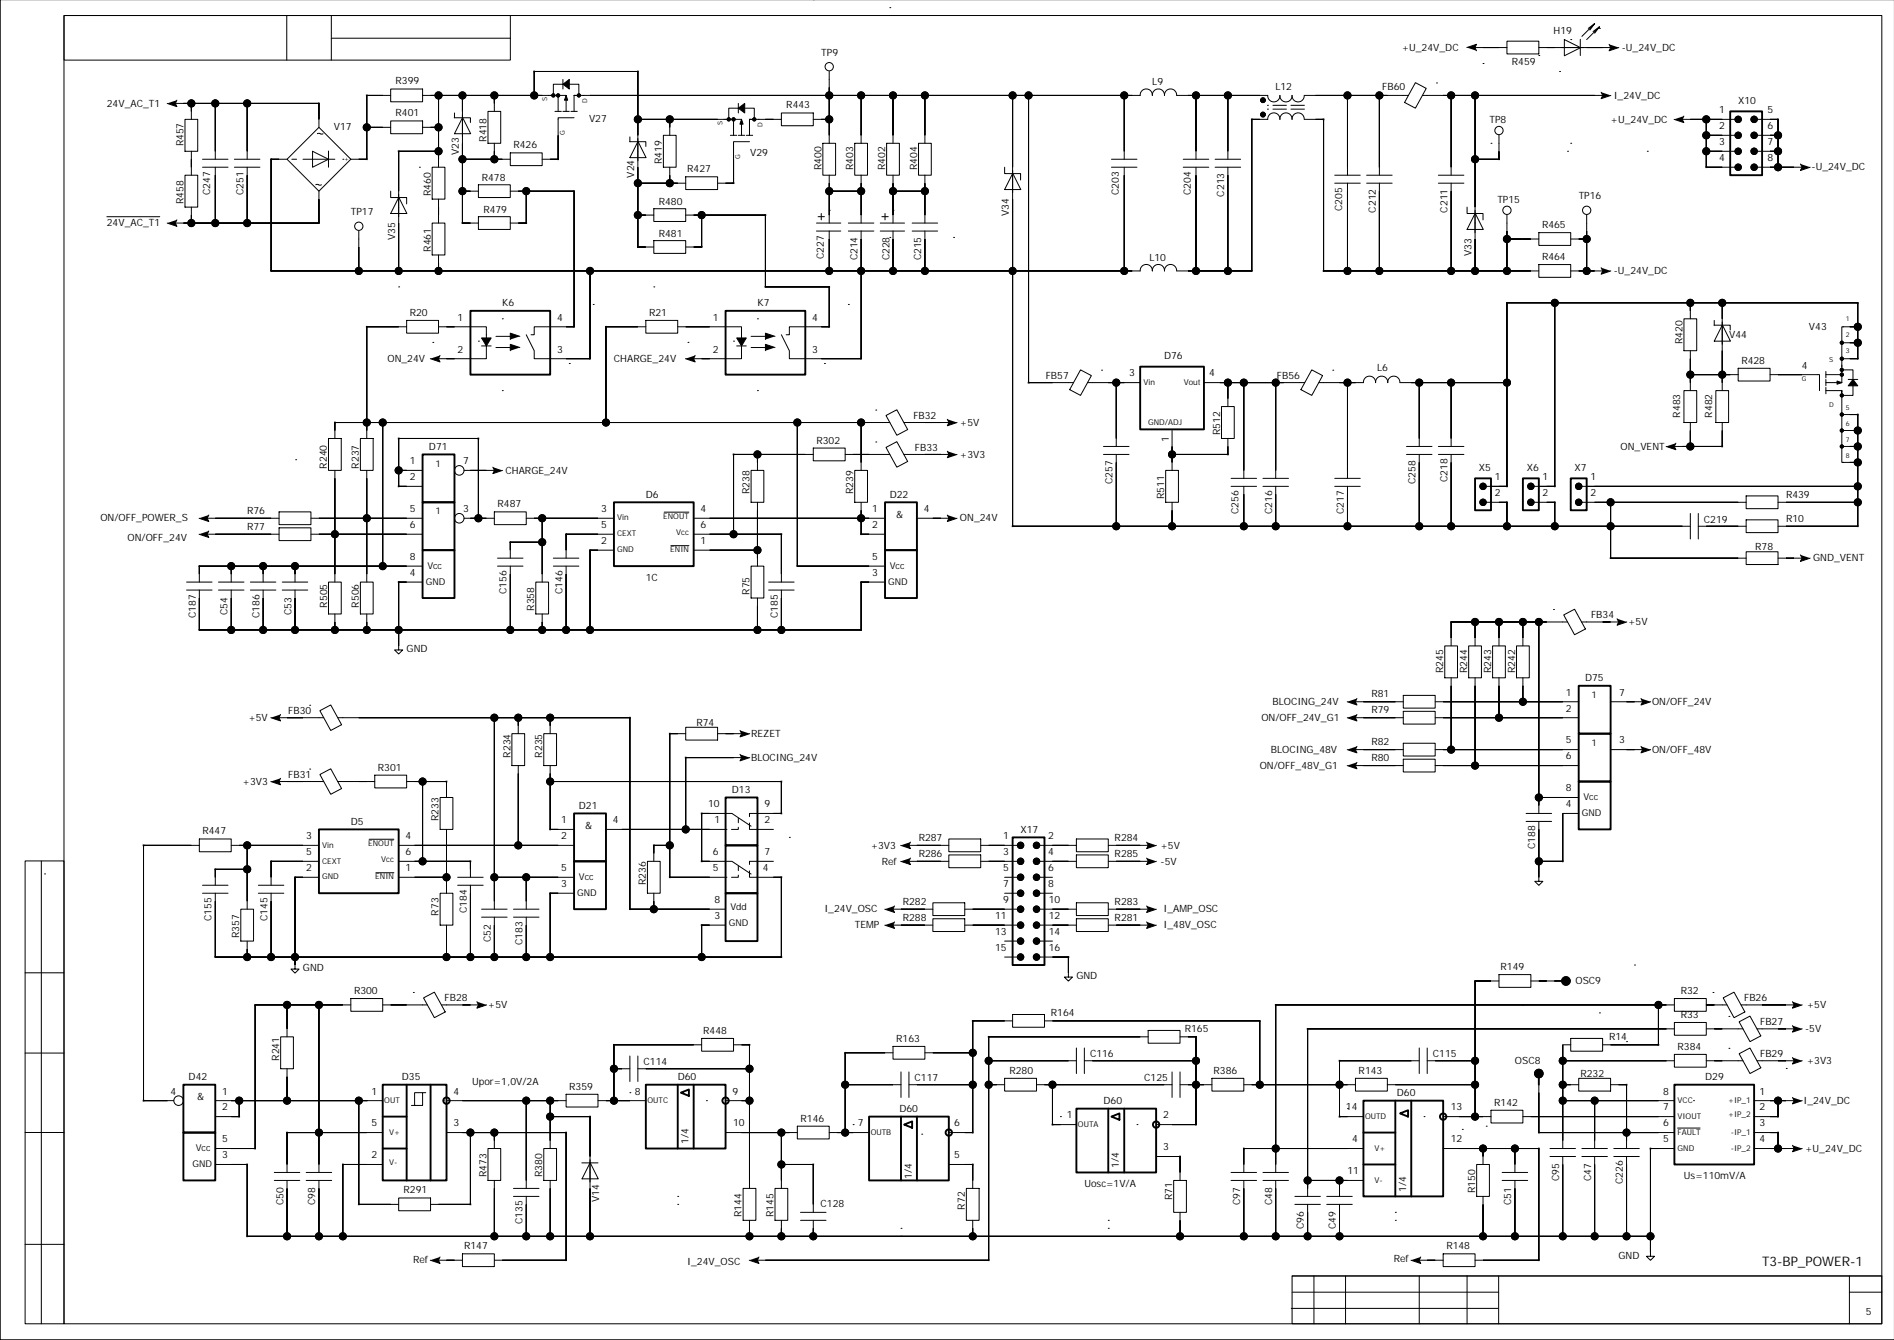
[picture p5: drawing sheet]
<svg xmlns="http://www.w3.org/2000/svg" width="594mm" height="420mm" viewBox="0 0 594 420" stroke-linecap="round" stroke-linejoin="round" font-family="sans-serif">
<defs><g id="words">
<text font-size="4.1" x="552.4" y="396.7">T3-BP_POWER-1</text>
<g font-size="3.3">
<text x="280.9" y="162.3">&amp;</text>
<text x="183.5" y="259.8">&amp;</text>
<text x="61.8" y="344.7">&amp;</text>
</g>
<g font-size="3.1">
<text x="487" y="10.8">H19</text>
<text x="257.4" y="17.5">TP9</text>
<text x="439.4" y="15.9">+U_24V_DC</text>
<text x="508.4" y="15.9">-U_24V_DC</text>
<text x="473.9" y="20.4">R459</text>
<text x="124" y="26.5">R399</text>
<text x="361.2" y="26.8">L9</text>
<text x="399.8" y="28.3">L12</text>
<text x="433.3" y="28.3">FB60</text>
<text x="33.5" y="33.4">24V_AC_T1</text>
<text x="246.5" y="34">R443</text>
<text x="505.9" y="30.9">I_24V_DC</text>
<text x="538.9" y="35.5">1</text>
<text x="544.9" y="32.5">X10</text>
<text x="554.1" y="35.5">5</text>
<text x="104.7" y="40.8">V17</text>
<text x="124" y="36.5">R401</text>
<text x="184.7" y="38.3">V27</text>
<text x="466.9" y="38.5">TP8</text>
<text x="504.9" y="38.4">+U_24V_DC</text>
<text x="538.9" y="40.5">2</text>
<text x="554.1" y="40.5">6</text>
<text x="57.5" y="45.9" transform="rotate(-90 57.5 45.9)">R457</text>
<text x="152.5" y="44.4" transform="rotate(-90 152.5 44.4)">R418</text>
<text x="161" y="46.5">R426</text>
<text x="538.9" y="45.5">3</text>
<text x="554.1" y="45.5">7</text>
<text x="143.8" y="48.7" transform="rotate(-90 143.8 48.7)">V23</text>
<text x="207.5" y="51.4" transform="rotate(-90 207.5 51.4)">R419</text>
<text x="215.5" y="54">R427</text>
<text x="235.1" y="48.7">V29</text>
<text x="257.5" y="53.3" transform="rotate(-90 257.5 53.3)">R400</text>
<text x="267.5" y="53.3" transform="rotate(-90 267.5 53.3)">R403</text>
<text x="277.5" y="53.3" transform="rotate(-90 277.5 53.3)">R402</text>
<text x="287.5" y="53.3" transform="rotate(-90 287.5 53.3)">R404</text>
<text x="538.9" y="50.5">4</text>
<text x="554.1" y="50.5">8</text>
<text x="567.9" y="53.4">-U_24V_DC</text>
<text x="151" y="56.7">R478</text>
<text x="198.8" y="55.7" transform="rotate(-90 198.8 55.7)">V24</text>
<text x="57.5" y="63.9" transform="rotate(-90 57.5 63.9)">R458</text>
<text x="65.8" y="61.1" transform="rotate(-90 65.8 61.1)">C247</text>
<text x="76.3" y="61.1" transform="rotate(-90 76.3 61.1)">C251</text>
<text x="135" y="61.4" transform="rotate(-90 135 61.4)">R460</text>
<text x="206.5" y="64.2">R480</text>
<text x="350.8" y="61.1" transform="rotate(-90 350.8 61.1)">C203</text>
<text x="373.3" y="61.1" transform="rotate(-90 373.3 61.1)">C204</text>
<text x="383.8" y="61.6" transform="rotate(-90 383.8 61.6)">C213</text>
<text x="469.4" y="63.5">TP15</text>
<text x="494.9" y="62.5">TP16</text>
<text x="33.5" y="70.9">24V_AC_T1</text>
<text x="110" y="67.5">TP17</text>
<text x="151.5" y="66.7">R479</text>
<text x="316.3" y="67.7" transform="rotate(-90 316.3 67.7)">V34</text>
<text x="420.8" y="66.1" transform="rotate(-90 420.8 66.1)">C205</text>
<text x="431.3" y="66.6" transform="rotate(-90 431.3 66.6)">C212</text>
<text x="453.8" y="66.6" transform="rotate(-90 453.8 66.6)">C211</text>
<text x="483.4" y="71.5">R465</text>
<text x="123.8" y="75.2" transform="rotate(-90 123.8 75.2)">V35</text>
<text x="206.5" y="74.2">R481</text>
<text x="135" y="78.9" transform="rotate(-90 135 78.9)">R461</text>
<text x="258.3" y="81.1" transform="rotate(-90 258.3 81.1)">C227</text>
<text x="268.8" y="81.6" transform="rotate(-90 268.8 81.6)">C214</text>
<text x="278.8" y="81.6" transform="rotate(-90 278.8 81.6)">C228</text>
<text x="288.8" y="81.6" transform="rotate(-90 288.8 81.6)">C215</text>
<text x="360.3" y="81.7">L10</text>
<text x="461.3" y="80.2" transform="rotate(-90 461.3 80.2)">V33</text>
<text x="483.4" y="81.5">R464</text>
<text x="505.9" y="85.9">-U_24V_DC</text>
<text x="157.5" y="96">K6</text>
<text x="237.4" y="96">K7</text>
<text x="128.5" y="99">R20</text>
<text x="143.5" y="100.5">1</text>
<text x="174.6" y="100.5">4</text>
<text x="203.5" y="99">R21</text>
<text x="223.4" y="100.5">1</text>
<text x="254.6" y="100.5">4</text>
<text x="527.4" y="107.9" transform="rotate(-90 527.4 107.9)">R420</text>
<text x="542.1" y="105.7">V44</text>
<text x="567.1" y="103.2">V43</text>
<text x="121.5" y="113.4">ON_24V</text>
<text x="143.5" y="110.5">2</text>
<text x="174.6" y="110.5">3</text>
<text x="192.5" y="113.4">CHARGE_24V</text>
<text x="223.4" y="110.5">2</text>
<text x="254.6" y="110.5">3</text>
<text x="364.9" y="112.5">D76</text>
<text x="545.9" y="114">R428</text>
<text x="327.8" y="118.7">FB57</text>
<text x="353.9" y="118">3</text>
<text x="379.1" y="118">4</text>
<text x="400.3" y="118.7">FB56</text>
<text x="431.7" y="116.2">L6</text>
<text x="564.9" y="115.5">4</text>
<text x="286.3" y="131.2">FB32</text>
<text x="526.7" y="130.8" transform="rotate(-90 526.7 130.8)">R483</text>
<text x="536.7" y="130.8" transform="rotate(-90 536.7 130.8)">R482</text>
<text x="300.9" y="133.4">+5V</text>
<text x="382.4" y="136.4" transform="rotate(-90 382.4 136.4)">R512</text>
<text x="134.5" y="140.9">D71</text>
<text x="255.9" y="138.9">R302</text>
<text x="286.8" y="141.2">FB33</text>
<text x="300.9" y="143.4">+3V3</text>
<text x="366.5" y="138.4" transform="rotate(-90 366.5 138.4)">1</text>
<text x="508" y="140.9">ON_VENT</text>
<text x="102.5" y="146.8" transform="rotate(-90 102.5 146.8)">R240</text>
<text x="112.5" y="146.8" transform="rotate(-90 112.5 146.8)">R237</text>
<text x="128.5" y="145.4">1</text>
<text x="145.1" y="145.4">7</text>
<text x="158.5" y="148.4">CHARGE_24V</text>
<text x="463.6" y="147.4">X5</text>
<text x="478.6" y="147.4">X6</text>
<text x="493.6" y="147.4">X7</text>
<text x="128.5" y="150.4">2</text>
<text x="202.5" y="155.9">D6</text>
<text x="235" y="154.9" transform="rotate(-90 235 154.9)">R238</text>
<text x="267.5" y="154.9" transform="rotate(-90 267.5 154.9)">R239</text>
<text x="278.9" y="155.9">D22</text>
<text x="348.8" y="151.6" transform="rotate(-90 348.8 151.6)">C257</text>
<text x="443.8" y="151.6" transform="rotate(-90 443.8 151.6)">C258</text>
<text x="453.8" y="151.1" transform="rotate(-90 453.8 151.1)">C218</text>
<text x="468.6" y="155.4">2</text>
<text x="468.6" y="150.4">1</text>
<text x="483.6" y="150.4">1</text>
<text x="483.6" y="155.4">2</text>
<text x="498.6" y="150.4">1</text>
<text x="498.6" y="155.4">2</text>
<text x="559.9" y="155.9">R439</text>
<text x="77.5" y="160.9">R76</text>
<text x="128.5" y="160.4">5</text>
<text x="145.1" y="160.4">3</text>
<text x="156" y="158.9">R487</text>
<text x="188.5" y="160.4">3</text>
<text x="219.6" y="160.4">4</text>
<text x="273.4" y="160.4">1</text>
<text x="289.6" y="160.4">4</text>
<text x="365" y="156.4" transform="rotate(-90 365 156.4)">R511</text>
<text x="388.3" y="161.1" transform="rotate(-90 388.3 161.1)">C256</text>
<text x="398.8" y="161.1" transform="rotate(-90 398.8 161.1)">C216</text>
<text x="421.3" y="161.1" transform="rotate(-90 421.3 161.1)">C217</text>
<text x="31.5" y="163.4">ON/OFF_POWER_S</text>
<text x="77.5" y="165.9">R77</text>
<text x="128.5" y="165.4">6</text>
<text x="188.5" y="165.4">5</text>
<text x="219.6" y="165.4">6</text>
<text x="273.4" y="165.4">2</text>
<text x="300.9" y="163.4">ON_24V</text>
<text x="534.2" y="163.7">C219</text>
<text x="559.9" y="163.4">R10</text>
<text x="40" y="169.4">ON/OFF_24V</text>
<text x="188.5" y="170.4">2</text>
<text x="219.6" y="170.4">1</text>
<text x="550.2" y="172.4">R78</text>
<text x="128.5" y="175.4">8</text>
<text x="273.4" y="175.4">5</text>
<text x="568.4" y="175.9">GND_VENT</text>
<text x="128.5" y="180.4">4</text>
<text x="202.5" y="181.9">1C</text>
<text x="273.4" y="180.4">3</text>
<text x="102.5" y="190.4" transform="rotate(-90 102.5 190.4)">R505</text>
<text x="112.5" y="190.4" transform="rotate(-90 112.5 190.4)">R506</text>
<text x="158.8" y="186.1" transform="rotate(-90 158.8 186.1)">C156</text>
<text x="167.5" y="191.4" transform="rotate(-90 167.5 191.4)">R358</text>
<text x="176.3" y="186.1" transform="rotate(-90 176.3 186.1)">C146</text>
<text x="235" y="186.4" transform="rotate(-90 235 186.4)">R75</text>
<text x="61.3" y="193.6" transform="rotate(-90 61.3 193.6)">C187</text>
<text x="71.3" y="192.7" transform="rotate(-90 71.3 192.7)">C54</text>
<text x="81.3" y="193.6" transform="rotate(-90 81.3 193.6)">C186</text>
<text x="91.3" y="192.7" transform="rotate(-90 91.3 192.7)">C53</text>
<text x="243.8" y="193.6" transform="rotate(-90 243.8 193.6)">C185</text>
<text x="498.8" y="193.7">FB34</text>
<text x="510.4" y="195.9">+5V</text>
<text x="127.5" y="204.4">GND</text>
<text x="452.4" y="210.9" transform="rotate(-90 452.4 210.9)">R245</text>
<text x="459.9" y="210.9" transform="rotate(-90 459.9 210.9)">R244</text>
<text x="467.4" y="210.9" transform="rotate(-90 467.4 210.9)">R243</text>
<text x="474.9" y="210.9" transform="rotate(-90 474.9 210.9)">R242</text>
<text x="496.9" y="213.4">D75</text>
<text x="398.9" y="220.9">BLOCING_24V</text>
<text x="429.9" y="218.4">R81</text>
<text x="490.9" y="217.9">1</text>
<text x="507.6" y="217.9">7</text>
<text x="517.9" y="220.9">ON/OFF_24V</text>
<text x="77.9" y="225.9">+5V</text>
<text x="90.4" y="223.7">FB30</text>
<text x="218.3" y="227.4">R74</text>
<text x="395.4" y="225.9">ON/OFF_24V_G1</text>
<text x="429.9" y="223.4">R79</text>
<text x="490.9" y="222.9">2</text>
<text x="235.4" y="230.9">REZET</text>
<text x="429.9" y="233.4">R82</text>
<text x="490.9" y="232.9">5</text>
<text x="507.6" y="232.9">3</text>
<text x="160" y="237.3" transform="rotate(-90 160 237.3)">R234</text>
<text x="170" y="237.3" transform="rotate(-90 170 237.3)">R235</text>
<text x="235.4" y="238.4">BLOCING_24V</text>
<text x="398.4" y="235.9">BLOCING_48V</text>
<text x="429.9" y="238.4">R80</text>
<text x="490.9" y="237.9">6</text>
<text x="517.9" y="235.9">ON/OFF_48V</text>
<text x="76" y="245.9">+3V3</text>
<text x="90.4" y="243.7">FB31</text>
<text x="118.5" y="241.4">R301</text>
<text x="394.9" y="240.9">ON/OFF_48V_G1</text>
<text x="229.4" y="248.4">D13</text>
<text x="490.9" y="247.9">8</text>
<text x="137.5" y="257.3" transform="rotate(-90 137.5 257.3)">R233</text>
<text x="176" y="257.9">1</text>
<text x="181.5" y="253.4">D21</text>
<text x="192.1" y="257.9">4</text>
<text x="221.9" y="252.9">10</text>
<text x="223.9" y="257.9">1</text>
<text x="239.6" y="257.9">2</text>
<text x="239.6" y="252.9">9</text>
<text x="490.9" y="252.9">4</text>
<text x="63.5" y="261.4">R447</text>
<text x="96" y="262.9">3</text>
<text x="110" y="258.4">D5</text>
<text x="127.2" y="262.9">4</text>
<text x="176" y="262.9">2</text>
<text x="288" y="263.4">R287</text>
<text x="314.4" y="262.9">1</text>
<text x="319.9" y="260.9">X17</text>
<text x="328.6" y="262.9">2</text>
<text x="349.4" y="263.4">R284</text>
<text x="96" y="267.9">5</text>
<text x="127.2" y="267.9">6</text>
<text x="223.4" y="267.9">6</text>
<text x="239.6" y="267.9">7</text>
<text x="272.9" y="265.9">+3V3</text>
<text x="288" y="268.4">R286</text>
<text x="314.4" y="267.9">3</text>
<text x="328.6" y="267.9">4</text>
<text x="349.4" y="268.4">R285</text>
<text x="363.8" y="265.9">+5V</text>
<text x="481.2" y="266.1" transform="rotate(-90 481.2 266.1)">C188</text>
<text x="96" y="272.9">2</text>
<text x="127.2" y="272.9">1</text>
<text x="176" y="272.9">5</text>
<text x="223.4" y="272.9">5</text>
<text x="239.1" y="272.9">4</text>
<text x="276.4" y="270.9">Ref</text>
<text x="314.4" y="272.9">5</text>
<text x="328.6" y="272.9">6</text>
<text x="363.8" y="270.9">-5V</text>
<text x="176" y="277.9">3</text>
<text x="202.5" y="277.3" transform="rotate(-90 202.5 277.3)">R236</text>
<text x="314.4" y="277.9">7</text>
<text x="328.6" y="277.9">8</text>
<text x="137.5" y="286.8" transform="rotate(-90 137.5 286.8)">R73</text>
<text x="146.3" y="286.1" transform="rotate(-90 146.3 286.1)">C184</text>
<text x="223.9" y="287.9">3</text>
<text x="223.9" y="282.9">8</text>
<text x="258.4" y="285.8">I_24V_OSC</text>
<text x="283" y="283.4">R282</text>
<text x="311.9" y="287.9">11</text>
<text x="314.4" y="282.9">9</text>
<text x="328.8" y="282.9">10</text>
<text x="328.8" y="287.9">12</text>
<text x="349.4" y="283.4">R283</text>
<text x="364.8" y="285.8">I_AMP_OSC</text>
<text x="66.3" y="288.6" transform="rotate(-90 66.3 288.6)">C155</text>
<text x="75" y="293.8" transform="rotate(-90 75 293.8)">R357</text>
<text x="83.8" y="288.6" transform="rotate(-90 83.8 288.6)">C145</text>
<text x="267.9" y="290.8">TEMP</text>
<text x="283" y="288.4">R288</text>
<text x="311.9" y="292.9">13</text>
<text x="328.8" y="292.9">14</text>
<text x="349.4" y="288.4">R281</text>
<text x="364.8" y="290.8">I_48V_OSC</text>
<text x="153.8" y="295.2" transform="rotate(-90 153.8 295.2)">C52</text>
<text x="163.8" y="296.1" transform="rotate(-90 163.8 296.1)">C183</text>
<text x="311.9" y="297.9">15</text>
<text x="328.8" y="297.9">16</text>
<text x="95" y="304.3">GND</text>
<text x="470.4" y="303.9">R149</text>
<text x="111" y="311.4">R300</text>
<text x="337.4" y="306.8">GND</text>
<text x="493.9" y="308.2">OSC9</text>
<text x="526.9" y="311.4">R32</text>
<text x="139.3" y="313.7">FB28</text>
<text x="153" y="315.8">+5V</text>
<text x="546.8" y="313.7">FB26</text>
<text x="566.4" y="315.8">+5V</text>
<text x="220.4" y="323.9">R448</text>
<text x="329.4" y="318.4">R164</text>
<text x="371.4" y="323.4">R165</text>
<text x="526.9" y="318.9">R33</text>
<text x="551.8" y="321.2">FB27</text>
<text x="565.9" y="323.3">-5V</text>
<text x="280.9" y="326.4">R163</text>
<text x="504.4" y="325.9">R14</text>
<text x="525.9" y="328.9">R384</text>
<text x="87.5" y="332.3" transform="rotate(-90 87.5 332.3)">R241</text>
<text x="201.7" y="333.7">C114</text>
<text x="341.7" y="331.2">C116</text>
<text x="449.2" y="331.2">C115</text>
<text x="474.9" y="333.2">OSC8</text>
<text x="551.8" y="331.2">FB29</text>
<text x="566.4" y="333.3">+3V3</text>
<text x="59.1" y="338.4">D42</text>
<text x="126" y="338.4">D35</text>
<text x="148" y="339.8">Upor=1,0V/2A</text>
<text x="178.5" y="341.4">R359</text>
<text x="212.5" y="338.4">D60</text>
<text x="286.7" y="338.7">C117</text>
<text x="316.4" y="336.4">R280</text>
<text x="358.7" y="338.7">C125</text>
<text x="380.4" y="336.4">R386</text>
<text x="425.9" y="336.4">R143</text>
<text x="495.4" y="337.3">R232</text>
<text x="534.5" y="338.4">D29</text>
<text x="53.5" y="342.9">4</text>
<text x="69.7" y="347.9">2</text>
<text x="69.7" y="342.9">1</text>
<text x="116.5" y="342.9">1</text>
<text x="142.1" y="342.9">4</text>
<text x="199" y="342.9">8</text>
<text x="229.6" y="342.9">9</text>
<text x="345.9" y="345.9">D60</text>
<text x="421.9" y="347.9">14</text>
<text x="437.9" y="343.4">D60</text>
<text x="454.8" y="347.9">13</text>
<text x="468.4" y="346.4">R142</text>
<text x="521.4" y="342.9">8</text>
<text x="521.4" y="347.9">7</text>
<text x="551.6" y="342.9">1</text>
<text x="551.6" y="347.9">2</text>
<text x="565.4" y="345.8">I_24V_DC</text>
<text x="116.5" y="352.9">5</text>
<text x="142.1" y="352.9">3</text>
<text x="229.8" y="352.9">10</text>
<text x="250.9" y="351.4">R146</text>
<text x="268.9" y="352.9">7</text>
<text x="281.9" y="348.4">D60</text>
<text x="299.1" y="352.9">6</text>
<text x="334.4" y="350.4">1</text>
<text x="364.6" y="350.4">2</text>
<text x="521.4" y="352.9">6</text>
<text x="551.6" y="352.9">3</text>
<text x="69.7" y="357.9">5</text>
<text x="215.8" y="358.3" transform="rotate(-90 215.8 358.3)">1/4</text>
<text x="423.9" y="357.9">4</text>
<text x="454.8" y="357.9">12</text>
<text x="521.4" y="357.9">5</text>
<text x="551.6" y="357.9">4</text>
<text x="69.7" y="362.9">3</text>
<text x="116.5" y="362.9">2</text>
<text x="299.1" y="362.9">5</text>
<text x="350.8" y="365.8" transform="rotate(-90 350.8 365.8)">1/4</text>
<text x="364.6" y="360.4">3</text>
<text x="565.9" y="360.8">+U_24V_DC</text>
<text x="152.5" y="368.8" transform="rotate(-90 152.5 368.8)">R473</text>
<text x="170" y="368.8" transform="rotate(-90 170 368.8)">R380</text>
<text x="285.8" y="369.3" transform="rotate(-90 285.8 369.3)">1/4</text>
<text x="339.9" y="371.8">Uosc=1V/A</text>
<text x="422.4" y="367.9">11</text>
<text x="488.7" y="370.1" transform="rotate(-90 488.7 370.1)">C95</text>
<text x="498.7" y="370.1" transform="rotate(-90 498.7 370.1)">C47</text>
<text x="508.7" y="371" transform="rotate(-90 508.7 371)">C226</text>
<text x="527.9" y="369.3">Us=110mV/A</text>
<text x="88.8" y="377.6" transform="rotate(-90 88.8 377.6)">C50</text>
<text x="98.8" y="377.6" transform="rotate(-90 98.8 377.6)">C98</text>
<text x="126.5" y="373.9">R291</text>
<text x="187.8" y="376.6" transform="rotate(-90 187.8 376.6)">V14</text>
<text x="367.4" y="375.9" transform="rotate(-90 367.4 375.9)">R71</text>
<text x="388.8" y="377.6" transform="rotate(-90 388.8 377.6)">C97</text>
<text x="398.8" y="377.6" transform="rotate(-90 398.8 377.6)">C48</text>
<text x="440.8" y="373.3" transform="rotate(-90 440.8 373.3)">1/4</text>
<text x="462.4" y="373.8" transform="rotate(-90 462.4 373.8)">R150</text>
<text x="473.8" y="377.6" transform="rotate(-90 473.8 377.6)">C51</text>
<text x="163.8" y="383.5" transform="rotate(-90 163.8 383.5)">C135</text>
<text x="232.5" y="381.3" transform="rotate(-90 232.5 381.3)">R144</text>
<text x="242.5" y="381.3" transform="rotate(-90 242.5 381.3)">R145</text>
<text x="257.2" y="378.2">C128</text>
<text x="302.4" y="378.9" transform="rotate(-90 302.4 378.9)">R72</text>
<text x="408.8" y="385.1" transform="rotate(-90 408.8 385.1)">C96</text>
<text x="418.8" y="385.1" transform="rotate(-90 418.8 385.1)">C49</text>
<text x="129.5" y="395.8">Ref</text>
<text x="145.5" y="391.4">R147</text>
<text x="436.9" y="395.3">Ref</text>
<text x="453.4" y="391.4">R148</text>
<text x="507.4" y="394.3">GND</text>
<text x="215.5" y="396.3">I_24V_OSC</text>
<text x="584.9" y="411.8">5</text>
</g>
<g font-size="2.9">
<text x="136.5" y="146.2">1</text>
<text x="136.5" y="161.2">1</text>
<text x="134" y="178.2">Vcc</text>
<text x="278.9" y="178.2">Vcc</text>
<text x="133.5" y="183.2">GND</text>
<text x="278.4" y="183.2">GND</text>
<text x="498.9" y="218.7">1</text>
<text x="498.9" y="233.6">1</text>
<text x="496.4" y="250.6">Vcc</text>
<text x="495.9" y="255.6">GND</text>
<text x="181.5" y="275.6">Vcc</text>
<text x="181" y="280.6">GND</text>
<text x="228.9" y="285.1">Vdd</text>
<text x="228.4" y="290.1">GND</text>
<text x="60.4" y="365.6">GND</text>
<text x="61.4" y="360.6">Vcc</text>
</g>
<g font-size="2.5">
<text x="358.4" y="120.6">Vin</text>
<text x="371.1" y="120.6">Vout</text>
<text x="359.9" y="133.1">GND/ADJ</text>
<text x="193.5" y="163.1">Vin</text>
<text x="207.9" y="162.6">ENOUT</text>
<text x="212" y="167.6">Vcc</text>
<text x="193.5" y="173">GND</text>
<text x="193.5" y="168.1">CEXT</text>
<text x="210.1" y="173">ENIN</text>
<text x="101" y="265.5">Vin</text>
<text x="115.4" y="265">ENOUT</text>
<text x="101" y="275.5">GND</text>
<text x="101" y="270.5">CEXT</text>
<text x="117.6" y="275.5">ENIN</text>
<text x="119.5" y="270">Vcc</text>
<text x="120.5" y="345.5">OUT</text>
<text x="203" y="345.5">OUTC</text>
<text x="525.9" y="345.5">VCC</text>
<text x="541.7" y="345.5">+IP_1</text>
<text x="337.9" y="353">OUTA</text>
<text x="427.9" y="350.5">OUTD</text>
<text x="525.9" y="350.5">VIOUT</text>
<text x="541.7" y="350">+IP_2</text>
<text x="122" y="355.5">V+</text>
<text x="272.9" y="355.5">OUTB</text>
<text x="525.9" y="355.5">FAULT</text>
<text x="542.6" y="355.5">-IP_1</text>
<text x="122" y="365">V-</text>
<text x="430.9" y="360.5">V+</text>
<text x="525.9" y="360.5">GND</text>
<text x="542.6" y="360.5">-IP_2</text>
<text x="430.9" y="370.5">V-</text>
</g>
<g font-size="2.1">
<text x="171.5" y="31.7" transform="rotate(-90 171.5 31.7)">S</text>
<text x="184" y="32.4" transform="rotate(-90 184 32.4)">D</text>
<text x="226.5" y="39.2" transform="rotate(-90 226.5 39.2)">S</text>
<text x="239" y="39.9" transform="rotate(-90 239 39.9)">D</text>
<text x="177" y="42.4" transform="rotate(-90 177 42.4)">G</text>
<text x="107.9" y="50.5">+</text>
<text x="232" y="49.9" transform="rotate(-90 232 49.9)">G</text>
<text x="578.7" y="100.6">1</text>
<text x="578.7" y="105.6">2</text>
<text x="573.4" y="113.4">S</text>
<text x="578.7" y="110.6">3</text>
<text x="564.9" y="119.4">G</text>
<text x="573.4" y="127.4">D</text>
<text x="578.7" y="128.6">5</text>
<text x="578.7" y="133.6">6</text>
<text x="578.7" y="138.6">7</text>
<text x="578.7" y="143.6">8</text>
</g>
</g></defs>
<g fill="none" stroke="#000" stroke-width=".31">
<path d="M0 -.1v419.9h593.8M20.1 4.9h139.9v13.9h-139.9zM20.1 4.9h569.8v409.8h-569.8zM89.9 4.9v13.9M103.9 4.9v13.9M103.9 12h56.1M278.9 2.4h.1M462.4 14.9h10M464.9 14.9h.1M464.9 19.9h.1M472.4 12.9h10v4h-10zM482.4 17.4h.1"/>
<path d="M482.4 14.9h22.5M490.4 12.4l5.1 2.5-5.1 2.6zM492.4 12.4h.1M495.4 12.3v5.1M498.4 9.4l1.5-2-4 4M499.9 10.4l1.5-2-4 4M499.9 7.4l-2 1.5M501.4 8.9h.1M501.4 8.4l-2 1.5M502.4 14.9h.1M54.9 32.4h45.1v7.5M57.5 32.4h.1"/>
<path d="M58 37.4h4v10h-4zM60 32.4v5M67.5 32.4v17.5M77.5 32.4v17.5M100 39.9l10 10-10 10-10-10zM115 39.9h7.5M122.5 27.9h10v4h-10zM122.5 37.9h10v4h-10zM122.5 29.9h-7.5v20h-5M132.5 29.9h39.6M132.5 39.9h5M137.5 29.9v22.5"/>
<path d="M142.4 36.9h5.1v1.5M142.5 35.4v1.5M145 29.9v40h5M145 36.8l2.5 5.1h-5zM153 34.9h4v10h-4zM155 29.9v5M167.5 29.9v-7.5h32.5v55h5M172 29.9h3v5M172.5 29.9h.1M173.5 29.9v-3.5h8v3.5M174 34.9h2M175 29.9h2.5v5"/>
<path d="M176.5 34.9h2M176.5 24.9v3M179 34.9h2M180 36.9h-5v13h-5M180 29.9v5M180.5 29.9h-.5h3M182.8 29.9h174.6M200 37.4h27.1M210 37.4v5M226.9 37.4h3v5M227.4 37.4h.1M228.4 37.4v-3.5h8v3.5"/>
<path d="M229.9 37.4h2.5v5M231.4 32.4v3M234.9 37.4v5M235.4 37.4h-.5h3M237.8 37.4h7.1M244.9 35.4h10v4h-10zM254.9 37.4h5M259.9 22.4v22.5M269.9 29.9v15M279.9 29.9v15M289.9 29.9v15M317.4 29.9v135h212.5"/>
<path d="M322.4 29.9v90h14.1M352.4 29.9v20M357.4 29.9a1.91 1.91 0 0 1 1.9-2 1.91 1.91 0 0 1 1.9 2 1.91 1.91 0 0 1 1.9-2 1.91 1.91 0 0 1 1.9 2 1.91 1.91 0 0 1 1.9-2 1.91 1.91 0 0 1 1.9 2M374.9 29.9v20M384.9 29.9v20M408.8 37.4a1.91 1.91 0 0 0-1.9-2 1.91 1.91 0 0 0-1.9 2 1.91 1.91 0 0 0-1.9-2 1.91 1.91 0 0 0-1.9 2 1.91 1.91 0 0 0-1.9-2 1.91 1.91 0 0 0-1.9 2h-5v47.5h-23.5a1.94 1.94 0 0 0-1.9-2 1.94 1.94 0 0 0-2 2 1.91 1.91 0 0 0-1.9-2.1 1.91 1.91 0 0 0-1.9 2.1 1.91 1.91 0 0 0-1.9-2.1 1.91 1.91 0 0 0-1.9 2.1h-272.4v-35h5M408.8 29.9a1.91 1.91 0 0 1-1.9 2 1.91 1.91 0 0 1-1.9-2 1.91 1.91 0 0 1-1.9 2 1.91 1.91 0 0 1-1.9-2 1.91 1.91 0 0 1-1.9 2 1.91 1.91 0 0 1-1.9-2h-28.5M408.9 29.9h32.6M408.9 37.4h6v47.5h67.5M422.4 29.9v25M432.4 29.9v25M443.7 25.9l3.4 1.8-3.4 6.2-3.4-1.8z"/>
<path d="M445.9 29.9h56.5M450.3 26h.1M454.9 29.9v25M462.4 29.9v55M488.9 22.4h.1M499.9 29.9h.1M527.3 37.4h17.6M529.9 37.4h.1M534.9 37.4v15h10M549.9 37.4h7.5v15M58 54.9h4v10h-4zM60 47.4v7.5"/>
<path d="M63.5 49.9h8M63.5 52.4h8M67.5 52.4v17.5M73.5 49.9h8M73.5 52.4h8M77.5 52.4v17.5M91.5 49.9h1.5M95 49.9h10M98 47.4l5 2.5-5 2.5zM99 57.9h.9M99.5 41.9h.9M99.9 57.9h.9"/>
<path d="M100 59.9v10h-45.1M100.4 41.9h.9M103 47.3v5.1M107.5 49.9h.1M122.5 59.9v2h5v2M131.5 52.4h.1M135.5 52.4h4v10h-4zM137.5 47.4h-12.5v37.5M145 49.9h15M145 59.9h5M150 57.9h10v4h-10zM155 44.9v5"/>
<path d="M160 59.9h20v42.5h-12.5v2.5h-1M160 47.9h10v4h-10zM165 59.9v10h-5M197.4 44.4h5.1v1.5M197.5 42.9v1.5M200 57.4h15M200 44.3l2.5 5.1h-5zM208 42.4h4v10h-4zM210 52.4v5M215 55.4h9.9v4h-9.9zM228.9 42.4h2M231.4 42.4h2"/>
<path d="M233.9 42.4h2M234.9 44.4h-5v13h-5M257.9 44.9h4v10h-4zM259.9 54.9v15M259.9 59.9h10M267.9 44.9h4v10h-4zM269.9 54.9v15M277.9 44.9h4v10h-4zM279.9 54.9v15M279.9 59.9h10M287.9 44.9h4v10h-4zM289.9 54.9v15"/>
<path d="M314.9 52.4v2h5v2M317.5 54.3l2.5 5.1h-5.1zM348.4 49.9h8M348.4 52.4h8M352.4 52.4v32.5M370.9 49.9h8M370.9 52.4h8M374.9 52.4v32.5M380.9 49.9h8M380.9 52.4h8M384.9 52.4v32.5M418.4 57.4h8"/>
<path d="M418.4 54.9h8M422.4 57.4v27.5M428.4 57.4h8M428.4 54.9h8M432.4 57.4v27.5M450.9 57.4h8M450.9 54.9h8M454.9 57.4v27.5M467.4 44.9h.1M469.9 42.4v7.5h-7.5M491.4 47.4h.1M492.4 44.9h.1"/>
<path d="M516.4 47.4h.1M534.9 42.4h10M534.9 47.4h10M549.9 42.4h7.5M549.9 52.4h15M549.9 47.4h7.5M562.4 52.4h.1M33.5 67.9h16.6M57.5 69.9h.1M60 64.9v5M112.5 72.4v12.5M125 61.8l2.6 5.1h-5.1z"/>
<path d="M135.5 69.9h4v10h-4zM137.5 62.4v7.5M137.5 79.9v5M150 67.9h10v4h-10zM200 67.4h5M205 65.4h10v4h-10zM205 75.4h10v4h-10zM215 67.4h24.9v22.5h20v12.5h-12.5v2.5h-1M219.9 67.4v10h-4.9M255.9 69.9h7.7M255.9 72.4h7.7M256.4 67.9h2"/>
<path d="M257.4 66.9v2M259.9 65.9h.1M259.9 72.4v12.5M265.9 69.9h8M265.9 72.4h8M269.9 72.4v40h-22.5v-2.5l-2.5-5M275.9 69.9h7.7M275.9 72.4h7.7M276.4 67.9h2M277.4 66.9v2M278.9 74.4h.1M279.9 65.9h.1"/>
<path d="M279.9 72.4v12.5M285.9 69.9h8M285.9 72.4h8M289.9 72.4v12.5M298.9 74.4h.1M459.9 64.9v2h5v2M462.4 66.8l2.6 5.1h-5.1zM472.4 74.9h10M472.4 67.4v17.5M482.4 72.9h10v4h-10zM492.4 74.9h5M497.4 67.4v17.5"/>
<path d="M125 89.9h.1M157.5 99.9h.1M185 84.9v27.5h-17.5v-2.5l-2.5-5M186 95.4h.1M205 89.9h.1M237.4 99.9h.1M265.9 95.4h.1M482.4 82.9h10v4h-10zM487.4 94.9v57.5h-7.5M492.4 84.9h10M499.9 84.9h.1M527.9 99.9h4v10h-4z"/>
<path d="M529.9 94.9v5M539.9 94.9v27.5M127.5 100.4h10v4h-10zM127.5 102.4h-12.5v35M135.7 107.3h.1M137.5 102.4h15v10h-15.1M140 112.4h.1M150 106.9h.1M151 108.4h3M155.5 105.4h4.5M155.5 108.9h4.5M178.5 113.9h.1"/>
<path d="M202.5 100.4h10v4h-10zM202.5 102.4h-12.5v30M212.5 102.4h19.9v10h-15M215.7 107.3h.1M219.9 112.4h.1M229.9 106.9h.1M230.9 108.4h3M235.4 105.4h4.5M235.4 108.9h4.5M258.4 113.9h.1M338.7 115.9l3.4 1.8-3.4 6.2-3.4-1.8zM340.9 119.9h16.5"/>
<path d="M345.3 116h.1M349.9 119.9v20M377.4 119.9h31.6M384.9 119.9v7.5M389.9 119.9v30M399.9 119.9v30M411.2 115.9l3.4 1.8-3.4 6.2-3.4-1.8zM413.4 119.9h14a1.91 1.91 0 0 1 1.9-2.1 1.91 1.91 0 0 1 1.9 2.1 1.91 1.91 0 0 1 1.9-2.1 1.91 1.91 0 0 1 1.9 2.1 1.91 1.91 0 0 1 1.9-2.1 1.91 1.91 0 0 1 1.9 2.1h33.6M417.8 116h.1M422.4 119.9v30M444.9 119.9v20M454.9 119.9v20"/>
<path d="M529.9 117.4h15M529.9 109.9v12.5M537.3 101.9h5.1v1.5M537.4 100.4v1.5M539.9 101.8l2.6 5.1h-5.1zM544.9 115.4h10v4h-10zM554.9 117.4h15.5v5M572.4 116.4v2M572.4 118.9v2M577.4 114.4v3h-5M577.4 115.9h3.5v8h-3.5M577.4 117.4v2.5h-5"/>
<path d="M577.4 112.4h5v-17.5h-110v57.5h-7.5M577.4 107.4h5M577.7 102.4h4.7M577.9 102.4h-.5v12.5M579.4 118.9h3M103 137.4h4v10h-4zM113 137.4h4v10h-4zM120 132.4v45M157.5 122.4h.1M237.4 122.4h.1M249.9 132.4v45h27.5M269.9 132.4v15"/>
<path d="M274.5 128.5h.1M274.5 138.5h.1M277.7 130.2l3.4-1.8 3.4 6.2-3.4 1.8zM278.9 132.4h-173.9v5M283.3 132.4h14.2M294.9 132.4h.1M345.9 139.9h8M367.4 134.9v12.5M382.9 127.4h4v10h-4zM384.9 137.4v5h-17.5M440.9 139.9h8M450.9 139.9h8"/>
<path d="M527.4 139.9h.1M527.9 122.4h4v10h-4zM529.9 132.4v7.5M537.9 122.4h4v10h-4zM539.9 132.4v7.5h-15.1M572.4 121.4v2M572.4 122.4h5M577.4 122.9v-.5v22.5h.5M577.4 129.9h5v35h-25M577.4 134.9h5M577.4 139.9h5M92.7 144h.1"/>
<path d="M105 147.4v35M115 147.4v35M125 147.4h7.5M132.5 152.4h-7.5v-15h25v25M145.5 147.4h9.5M152.5 147.4h.1M235.4 147.4h4v10h-4zM237.4 142.4v5M237.4 157.4v20M254.9 140.4h10v4h-10zM254.9 142.4h-25v25M264.9 142.4h14"/>
<path d="M267.9 147.4h4v10h-4zM269.9 157.4v10h7.5M277.7 140.2l3.4-1.8 3.4 6.2-3.4 1.8zM283.3 142.4h14.2M294.9 142.4h.1M345.9 142.4h8M349.9 142.4v22.5M365.4 147.4h4v10h-4zM367.4 157.4v7.5M385.9 152.4h8M385.9 149.9h8M389.9 152.4v12.5"/>
<path d="M395.9 152.4h8M395.9 149.9h8M399.9 152.4v12.5M418.4 152.4h8M418.4 149.9h8M422.4 152.4v12.5M440.9 142.4h8M444.9 142.4v22.5M450.9 142.4h8M454.9 142.4v22.5M464.9 157.4h7.5v7.5M472.4 152.4h.1"/>
<path d="M479.9 157.4h7.5v7.5M487.4 152.4h.1M494.9 152.4h87.5M494.9 157.4h52.5M502.4 152.4h.1M504.9 157.4v17.5h42.5M547.4 155.4h10v4h-10zM557.4 157.4h25M577.7 144.9h4.7M64.9 162.4h22.6M64.9 167.4h22.6M67.5 162.4h.1"/>
<path d="M67.5 167.4h.1M72.5 177.4v5M82.5 177.4v5M87.5 160.4h10v4h-10zM87.5 165.4h10v4h-10zM92.5 177.4v5M97.5 162.4h35M97.5 167.4h35M132.5 177.4h-70v5M145.5 162.4h9.5M155 160.4h10v4h-10zM156 177.4h8"/>
<path d="M156 174.9h8M160 177.4v20M165 162.4h27.5M170 169.9h-10v5M170 162.4v20M173.5 177.4h8M173.5 174.9h8M177.5 177.4v20M192.5 172.4h-7.5v25M192.5 167.4h-15v7.5M208.2 160.5h7.8M210.3 171h5.7"/>
<path d="M217.5 167.4h27.4v15M217.5 162.4h59.9M217.5 172.4h19.9M235.4 177.4h4v10h-4zM287.4 162.4h10.1M294.9 162.4h.1M529.9 160.9v8M532.4 164.9h15M532.4 160.9v8M547.4 162.9h10v4h-10zM547.4 172.9h10v4h-10zM557.4 174.9h7.5"/>
<path d="M562.4 174.9h.1M58.5 184.9h8M58.5 182.4h8M68.5 184.9h8M68.5 182.4h8M72.5 184.9v12.5M78.5 184.9h8M78.5 182.4h8M82.5 184.9v12.5M88.5 184.9h8M88.5 182.4h8M92.5 184.9v12.5"/>
<path d="M103 182.4h4v10h-4zM105 192.4v5M113 182.4h4v10h-4zM115 192.4v5M132.5 182.4h-7.5v21.2h-1.3l1.3 1.3 1.2-1.3h-1.2M168 182.4h4v10h-4zM170 192.4v5M237.4 187.4v10M240.9 184.9h8M240.9 182.4h8M244.9 184.9v12.5M277.4 182.4h-7.5v15h-207.4v-12.5"/>
<path d="M462.4 194.9v7.5M469.9 194.9v7.5M477.4 194.9v7.5M482.4 194.9v59.9M487 191h.1M490.2 192.7l3.4-1.8 3.4 6.2-3.4 1.8zM491.4 194.9h-36.5v7.5M495.8 194.9h11.6M504.9 194.9h.1M125 202.4h.1M424.9 219.9h15M427.4 219.9h.1"/>
<path d="M439.9 217.9h10v4h-10zM449.9 219.9h45M452.9 202.4h4v10h-4zM454.9 212.4v22.4M460.4 202.4h4v10h-4zM462.4 212.4v27.4M467.9 202.4h4v10h-4zM469.9 212.4v12.4M475.4 202.4h4v10h-4zM477.4 212.4v7.5M504.9 219.9h10M512.4 219.9h.1"/>
<path d="M87.4 224.8h14.1M90 224.8h.1M97.1 221h.1M100.3 222.7l3.4-1.8 3.4 6.1-3.4 1.8zM105.9 224.8h91.6v60h29.9M155 224.8v60M160.5 229.8h4v10h-4zM162.5 224.8v5M162.5 239.8v25M170.5 229.8h4v10h-4zM172.5 239.8v20h7.5M172.5 224.8v5"/>
<path d="M215 227.8h9.9v4h-9.9zM215 229.8h-5v45h17.4M224.9 229.8h7.6M229.9 229.8h.1M229.9 237.3h.1M232.5 237.3h-17.5v22.5M424.9 224.8h15M424.9 239.8h15M424.9 234.8h15M427.4 224.8h.1M427.4 239.8h.1M427.4 234.8h.1"/>
<path d="M439.9 222.9h10v3.9h-10zM439.9 237.8h10v4h-10zM439.9 232.8h10v4h-10zM449.9 224.8h45M449.9 239.8h45M449.9 234.8h45M504.9 234.8h10M512.4 234.8h.1M87.4 244.8h14.1M90 244.8h.1M97.1 240.9h.1M100.3 242.6l3.4-1.8 3.4 6.2-3.4 1.8z"/>
<path d="M105.9 244.8h11.6M117.5 242.8h10v4h-10zM127.5 244.8h12.5v5M132.5 244.8v25M138 249.8h4v10h-4zM140 259.8v20M172.5 244.8h72.4v10h-10v1M190 259.8h37.4M234.9 257.8v2h7.5M235.4 258.8l-6-4h-9.5v15h9.5l6 4M478.4 254.8h8M478.4 257.3h8"/>
<path d="M482.4 257.3v18.8h-1.3l1.3 1.3 1.3-1.3h-1.3M482.4 249.8h12.5M494.9 254.8h-5v15h-7.5M7.9 269.7h12.2v145h-12.2zM13 269.7v145M14 273.8h.1M62.5 262.8h10v4h-10zM62.5 264.8h-17.5v80h9.5M63.5 279.8h8M63.5 277.3h8M72.5 264.8h27.5M77.5 264.8v20"/>
<path d="M77.5 272.3h-10v5M81 279.8h8M81 277.3h8M85 279.8v20M100 274.8h-7.5v28.8h-1.3l1.3 1.3 1.2-1.3h-1.2M100 269.8h-15v7.5M115.7 262.9h7.8M117.8 273.4h5.7M125 264.8h55M125 274.8h15M125 269.8h22.5v5M138 279.8h4v10h-4z"/>
<path d="M143.5 274.8h8M143.5 277.3h8M147.5 277.3v22.5M155 274.8h25M165 274.8v10M180 279.8h-7.5v20M203 269.8h4v10h-4zM205 279.8v5M210 264.8h-5v5M234.9 272.8v2h10v25h-177.4v-20M242.4 269.8h-7.5v1M247.4 262.3h.1"/>
<path d="M284.9 264.8h12.5M284.9 269.8h12.5M287.4 269.8h.1M287.4 264.8h.1M297.4 267.8h10v4h-10zM297.4 262.8h10v4h-10zM307.4 264.8h12.5M307.4 269.8h12.5M314.9 274.8h5M314.9 279.8h5M324.9 264.8h12.5M324.9 274.8h5"/>
<path d="M324.9 269.8h12.5M324.9 279.8h5M337.4 262.8h10v4h-10zM337.4 267.8h10v4h-10zM347.4 264.8h12.6M347.4 269.8h12.6M357.4 264.8h.1M357.4 269.8h.1M482.4 274.8h.1M75.5 284.8h4v10h-4zM77.5 294.8v5M140 289.8v10"/>
<path d="M151 284.8h8M151 287.3h8M155 287.3v12.5M161 284.8h8M161 287.3h8M165 287.3v12.5M227.4 289.8h-7.5v10M279.9 289.8h12.5M279.9 284.8h12.5M282.4 284.8h.1M282.4 289.8h.1M292.4 282.8h10v4h-10z"/>
<path d="M292.4 287.8h10v4h-10zM302.4 289.8h17.5M302.4 284.8h17.5M314.9 294.8h5M314.9 299.8h5M324.9 299.8h10v6.3h-1.2l1.2 1.3 1.3-1.3h-1.3M324.9 289.8h12.5M324.9 284.8h12.5M324.9 294.8h5M337.4 287.8h10v4h-10zM337.4 282.8h10v4h-10zM347.4 289.8h12.6"/>
<path d="M347.4 284.8h12.6M357.4 289.8h.1M357.4 284.8h.1M7.9 304.8h12.2M90 314.8v10M92.5 302.3h.1M100 314.8v52.5M110 312.8h10v4h-10zM110 314.8h-30v45h-12.5M120 314.8h14M129.6 310.9h.1M132.8 312.6l3.4-1.8 3.4 6.2-3.4 1.8z"/>
<path d="M138.4 314.8h11.6M147.5 314.8h.1M317.4 317.8h10v4h-10zM317.4 319.8h-12.5v35h-7.5M327.4 319.8h67.5v20M334.9 304.8h.1M469.9 305.3h10v4h-10zM469.9 307.3h-7.5v42.5M477.4 314.8h.1M479.9 307.3h7.5M501.4 317.3h.1M512.4 302.3h.1"/>
<path d="M519.9 314.8v12.5h-17.5M524.9 312.8h10v4h-10zM524.9 314.8h-125v52.5M534.9 314.8h6.5M537 310.9h.1M540.2 312.6l3.4-1.8 3.4 6.2-3.4 1.8zM542 318.4h.1M545.8 314.8h16.6M559.9 314.8h.1M7.9 329.9h12.2M88 324.8h4v10h-4zM90 334.8v10"/>
<path d="M192.5 334.8h5M197.5 330.8v8M200 334.8h34.9M200 330.8v8M219.9 325.3h10v4h-10zM219.9 327.3h-27.4v17.5M229.9 327.3h5v45M264.9 339.8h17.5M279.9 327.8h10v4h-10zM279.9 329.8h-15v25M282.4 335.8v8M284.9 339.8h20"/>
<path d="M284.9 335.8v8M289.9 329.8h15M309.9 339.8h5M309.9 332.3h27.5M314.9 337.8h10v4h-10zM324.9 339.8h42.5M329.9 339.8v12.5h7.5M337.4 328.3v8M339.9 332.3h35M339.9 328.3v8M359.9 322.8h10v4h-10zM359.9 324.8h-50v70h-72.5"/>
<path d="M367.4 335.8v8M369.9 339.8h10M369.9 335.8v8M369.9 324.8h5v27.5h-12.5M379.9 337.8h10v4h-10zM389.9 339.8h35M424.9 337.8h10v4h-10zM434.9 339.8h27.5M444.9 328.3v8M444.9 332.3h-25v17.5h7.5M447.4 332.3h15M447.4 328.3v8"/>
<path d="M482.4 339.8v15h42.5M489.9 339.8h5M489.9 332.3h35M492.4 325.3h10v4h-10zM492.4 327.3h-2.5v32.5M494.9 337.8h10v4h-10zM504.9 339.8h5v20M509.9 326.3h.1M524.9 320.3h10v4h-10zM524.9 330.3h10v4h-10zM524.9 322.3h-115v52.5M534.9 322.3h11.5"/>
<path d="M534.9 332.3h11.5M542 328.4h.1M545.2 320.1l3.4-1.8 3.4 6.2-3.4 1.8zM545.2 330.1l3.4-1.8 3.4 6.2-3.4 1.8zM550.8 322.3h11.6M550.8 332.3h11.6M559.9 322.3h.1M559.9 332.3h.1M559.9 334.7h.1M7.9 354.8h12.2M67.5 344.8h52.5M75 344.8v5h-7.5"/>
<path d="M112.5 344.8v32.5h12.5M115 344.8h.1M120 354.8h-30v12.5M129 346.3h1M130 342.3h2.5v4h-2.5zM132.5 342.3h1M139 344.8h.1M140 354.8h37.5v40h-22.5M140 344.8h37.5M147.5 354.8v22.5h-12.5M153 359.8h4v10h-4zM155 354.8v5"/>
<path d="M165 344.8v27.5M170.5 359.8h4v10h-4zM172.5 349.8h12.5v37.5M172.5 344.8v15M177.5 342.8h10v4h-10zM187.5 344.8h15M197.5 342.3h.1M221.4 344.8h.1M227.4 354.8h22.5M227.4 344.8h7.5M244.9 354.8v17.5M249.9 352.8h10v4h-10z"/>
<path d="M259.9 354.8h12.5M267.4 352.3h.1M288.9 355.3h.1M332.4 349.8h.1M356.4 352.3h.1M422.4 347.3h.1M427.4 359.8h-37.5v7.5M446.4 349.8h.1M452.4 359.8h30v35h-20M452.4 349.8h15M458.4 353.8h.1M464.9 359.8v5"/>
<path d="M465.9 352.8h.1M467.4 347.8h10v4h-10zM474.9 359.8v7.5M477.4 349.8h47.5M485.9 359.8h8M489.9 344.8h35M495.9 359.8h8M499.9 344.8v15M505.9 359.8h8M524.9 359.8h-7.5v33.8h-1.3l1.3 1.3 1.3-1.3h-1.3M525.9 353.4h7M530.9 344.8h.1"/>
<path d="M549.9 354.8h7.5v5M549.9 359.8h12.5M549.9 344.8h12.5M557.4 344.8v5h-7.5M559.9 344.8h.1M559.9 359.8h.1M67.5 364.8h10v22.5h439.9M86 369.8h8M86 367.3h8M90 369.8v17.5M96 369.8h8M96 367.3h8"/>
<path d="M100 369.8v17.5M120 364.8h-12.5v22.5M125 375.3h10v4h-10zM155 369.8v17.5M161 374.8h8M161 372.3h8M165 374.8v12.5M172.5 369.8v17.5M182.4 364.3h5.1M185 364.2l2.5 5.1h-5zM212.5 374.8h.1M212.5 377.3h.1"/>
<path d="M232.9 372.3h4v10h-4zM242.9 372.3h4v10h-4zM244.9 364.8h10v15M250.9 379.8h8M297.4 364.8h7.5v7.5M302.9 372.3h4v10h-4zM362.4 362.3h7.5v7.5M367.9 369.8h4v10h-4zM369.9 379.8v7.5M385.9 369.8h8M385.9 367.3h8M389.9 369.8v17.5"/>
<path d="M395.9 369.8h8M395.9 367.3h8M399.9 369.8v17.5M405.9 377.3h8M405.9 374.8h8M409.9 369.8h17.5M409.9 377.3v10M415.9 377.3h8M415.9 374.8h8M419.9 369.8v5M419.9 377.3v10M437.4 379.8h.1"/>
<path d="M462.9 364.8h4v10h-4zM464.9 374.8v12.5M470.9 369.8h8M470.9 367.3h8M474.9 369.8v17.5M485.9 362.3h8M489.9 362.3v25M495.9 362.3h8M499.9 362.3v25M505.9 362.3h8M509.9 362.3v25M7.9 389.8h12.2"/>
<path d="M137.4 394.8h7.6M140 394.8h.1M145 392.8h10v4h-10zM234.9 382.3v5M239.9 394.8h.1M244.9 382.3v5M250.9 382.3h8M254.9 382.3v5M282.4 384.8h.1M282.4 387.3h.1M304.9 382.3v5M347.4 382.3h.1"/>
<path d="M347.4 384.8h.1M405 399.7h184.9v15h-184.9zM405 399.7h184.9M411.9 399.7v15M421.8 399.7v15M437.4 382.3h.1M444.9 394.8h7.5M444.9 399.7v15M447.4 394.8h.1M452.4 392.8h10v4h-10zM459.9 399.7v15M469.8 399.7v15"/>
<path d="M517.4 392.3h.1M579.8 399.7v15M404.8 409.9h64.7M405 404.8h64.8M579.8 404.8h10.1"/>
<circle cx="60" cy="32.4" r="1.11"/>
<circle cx="67.5" cy="32.4" r="1.11"/>
<circle cx="77.5" cy="32.4" r="1.11"/>
<circle cx="115" cy="39.9" r="1.11"/>
<circle cx="137.5" cy="29.9" r="1.11"/>
<circle cx="137.5" cy="39.9" r="1.11"/>
<circle cx="145" cy="29.9" r="1.11"/>
<circle cx="155" cy="29.9" r="1.11"/>
<circle cx="167.5" cy="29.9" r="1.11"/>
<circle cx="173.5" cy="29.9" r=".5"/>
<circle cx="175" cy="29.9" r=".5"/>
<circle cx="181.5" cy="29.9" r=".5"/>
<circle cx="200" cy="37.4" r="1.11"/>
<circle cx="210" cy="37.4" r="1.11"/>
<circle cx="228.4" cy="37.4" r=".5"/>
<circle cx="229.9" cy="37.4" r=".5"/>
<circle cx="236.4" cy="37.4" r=".5"/>
<circle cx="259.9" cy="20.9" r="1.3"/>
<circle cx="259.9" cy="37.4" r="1.11"/>
<circle cx="259.9" cy="29.9" r="1.11"/>
<circle cx="269.9" cy="29.9" r="1.11"/>
<circle cx="279.9" cy="29.9" r="1.11"/>
<circle cx="289.9" cy="29.9" r="1.11"/>
<circle cx="317.4" cy="29.9" r="1.11"/>
<circle cx="322.4" cy="29.9" r="1.11"/>
<circle cx="352.4" cy="29.9" r="1.11"/>
<circle cx="374.9" cy="29.9" r="1.11"/>
<circle cx="384.9" cy="29.9" r="1.11"/>
<circle cx="395.9" cy="35.9" r=".75"/>
<circle cx="395.9" cy="31.4" r=".75"/>
<circle cx="422.4" cy="29.9" r="1.11"/>
<circle cx="432.4" cy="29.9" r="1.11"/>
<circle cx="454.9" cy="29.9" r="1.11"/>
<circle cx="462.4" cy="29.9" r="1.11"/>
<circle cx="534.9" cy="37.4" r="1.11"/>
<circle cx="544.9" cy="37.4" r="1"/>
<circle cx="549.9" cy="37.4" r="1"/>
<circle cx="137.5" cy="47.4" r="1.11"/>
<circle cx="145" cy="59.9" r="1.11"/>
<circle cx="145" cy="49.9" r="1.11"/>
<circle cx="155" cy="49.9" r="1.11"/>
<circle cx="165" cy="59.9" r="1.11"/>
<circle cx="200" cy="57.4" r="1.11"/>
<circle cx="210" cy="57.4" r="1.11"/>
<circle cx="259.9" cy="59.9" r="1.11"/>
<circle cx="269.9" cy="59.9" r="1.11"/>
<circle cx="279.9" cy="59.9" r="1.11"/>
<circle cx="289.9" cy="59.9" r="1.11"/>
<circle cx="462.4" cy="49.9" r="1.11"/>
<circle cx="469.9" cy="40.9" r="1.3"/>
<circle cx="534.9" cy="42.4" r="1.11"/>
<circle cx="534.9" cy="47.4" r="1.11"/>
<circle cx="544.9" cy="52.4" r="1"/>
<circle cx="544.9" cy="42.4" r="1"/>
<circle cx="544.9" cy="47.4" r="1"/>
<circle cx="549.9" cy="52.4" r="1"/>
<circle cx="549.9" cy="42.4" r="1"/>
<circle cx="549.9" cy="47.4" r="1"/>
<circle cx="557.4" cy="52.4" r="1.11"/>
<circle cx="557.4" cy="42.4" r="1.11"/>
<circle cx="557.4" cy="47.4" r="1.11"/>
<circle cx="60" cy="69.9" r="1.11"/>
<circle cx="67.5" cy="69.9" r="1.11"/>
<circle cx="77.5" cy="69.9" r="1.11"/>
<circle cx="112.5" cy="70.9" r="1.3"/>
<circle cx="200" cy="67.4" r="1.11"/>
<circle cx="219.9" cy="67.4" r="1.11"/>
<circle cx="472.4" cy="65.9" r="1.3"/>
<circle cx="472.4" cy="74.9" r="1.11"/>
<circle cx="497.4" cy="65.9" r="1.3"/>
<circle cx="497.4" cy="74.9" r="1.11"/>
<circle cx="112.5" cy="84.9" r="1.11"/>
<circle cx="125" cy="84.9" r="1.11"/>
<circle cx="137.5" cy="84.9" r="1.11"/>
<circle cx="185" cy="84.9" r="1.11"/>
<circle cx="259.9" cy="84.9" r="1.11"/>
<circle cx="269.9" cy="84.9" r="1.11"/>
<circle cx="279.9" cy="84.9" r="1.11"/>
<circle cx="289.9" cy="84.9" r="1.11"/>
<circle cx="317.4" cy="84.9" r="1.11"/>
<circle cx="352.4" cy="84.9" r="1.11"/>
<circle cx="374.9" cy="84.9" r="1.11"/>
<circle cx="384.9" cy="84.9" r="1.11"/>
<circle cx="422.4" cy="84.9" r="1.11"/>
<circle cx="432.4" cy="84.9" r="1.11"/>
<circle cx="454.9" cy="84.9" r="1.11"/>
<circle cx="462.4" cy="84.9" r="1.11"/>
<circle cx="472.4" cy="84.9" r="1.11"/>
<circle cx="487.4" cy="94.9" r="1.11"/>
<circle cx="497.4" cy="84.9" r="1.11"/>
<circle cx="529.9" cy="94.9" r="1.11"/>
<circle cx="539.9" cy="94.9" r="1.11"/>
<circle cx="349.9" cy="119.9" r="1.11"/>
<circle cx="384.9" cy="119.9" r="1.11"/>
<circle cx="389.9" cy="119.9" r="1.11"/>
<circle cx="399.9" cy="119.9" r="1.11"/>
<circle cx="422.4" cy="119.9" r="1.11"/>
<circle cx="444.9" cy="119.9" r="1.11"/>
<circle cx="454.9" cy="119.9" r="1.11"/>
<circle cx="472.4" cy="119.9" r="1.11"/>
<circle cx="529.9" cy="117.4" r="1.11"/>
<circle cx="539.9" cy="117.4" r="1.11"/>
<circle cx="577.4" cy="115.9" r=".5"/>
<circle cx="577.4" cy="107.4" r=".5"/>
<circle cx="577.4" cy="112.4" r=".5"/>
<circle cx="577.4" cy="117.4" r=".5"/>
<circle cx="582.4" cy="102.4" r="1.11"/>
<circle cx="582.4" cy="107.4" r="1.11"/>
<circle cx="115" cy="132.4" r="1.11"/>
<circle cx="120" cy="132.4" r="1.11"/>
<circle cx="190" cy="132.4" r="1.11"/>
<circle cx="249.9" cy="132.4" r="1.11"/>
<circle cx="269.9" cy="132.4" r="1.11"/>
<circle cx="529.9" cy="139.9" r="1.11"/>
<circle cx="577.4" cy="123.9" r=".5"/>
<circle cx="577.4" cy="129.9" r=".5"/>
<circle cx="577.4" cy="134.9" r=".5"/>
<circle cx="577.4" cy="139.9" r=".5"/>
<circle cx="582.4" cy="139.9" r="1.11"/>
<circle cx="582.4" cy="134.9" r="1.11"/>
<circle cx="125" cy="147.4" r="1.11"/>
<circle cx="144" cy="147.4" r="1.5"/>
<circle cx="237.4" cy="142.4" r="1.11"/>
<circle cx="367.4" cy="142.4" r="1.11"/>
<circle cx="464.9" cy="152.4" r="1"/>
<circle cx="464.9" cy="157.4" r="1"/>
<circle cx="479.9" cy="152.4" r="1"/>
<circle cx="479.9" cy="157.4" r="1"/>
<circle cx="494.9" cy="152.4" r="1"/>
<circle cx="494.9" cy="157.4" r="1"/>
<circle cx="504.9" cy="157.4" r="1.11"/>
<circle cx="582.4" cy="152.4" r="1.11"/>
<circle cx="582.4" cy="144.9" r="1.11"/>
<circle cx="582.4" cy="157.4" r="1.11"/>
<circle cx="72.5" cy="177.4" r="1.11"/>
<circle cx="82.5" cy="177.4" r="1.11"/>
<circle cx="92.5" cy="177.4" r="1.11"/>
<circle cx="105" cy="167.4" r="1.11"/>
<circle cx="115" cy="162.4" r="1.11"/>
<circle cx="120" cy="177.4" r="1.11"/>
<circle cx="144" cy="162.4" r="1.5"/>
<circle cx="150" cy="162.4" r="1.11"/>
<circle cx="170" cy="162.4" r="1.11"/>
<circle cx="170" cy="169.9" r="1.11"/>
<circle cx="229.9" cy="167.4" r="1.11"/>
<circle cx="237.4" cy="172.4" r="1.11"/>
<circle cx="269.9" cy="162.4" r="1.11"/>
<circle cx="349.9" cy="164.9" r="1.11"/>
<circle cx="367.4" cy="164.9" r="1.11"/>
<circle cx="389.9" cy="164.9" r="1.11"/>
<circle cx="399.9" cy="164.9" r="1.11"/>
<circle cx="422.4" cy="164.9" r="1.11"/>
<circle cx="444.9" cy="164.9" r="1.11"/>
<circle cx="454.9" cy="164.9" r="1.11"/>
<circle cx="472.4" cy="164.9" r="1.11"/>
<circle cx="487.4" cy="164.9" r="1.11"/>
<circle cx="504.9" cy="164.9" r="1.11"/>
<circle cx="72.5" cy="197.4" r="1.11"/>
<circle cx="82.5" cy="197.4" r="1.11"/>
<circle cx="92.5" cy="197.4" r="1.11"/>
<circle cx="105" cy="197.4" r="1.11"/>
<circle cx="115" cy="197.4" r="1.11"/>
<circle cx="125" cy="197.4" r="1.11"/>
<circle cx="160" cy="197.4" r="1.11"/>
<circle cx="170" cy="197.4" r="1.11"/>
<circle cx="177.5" cy="197.4" r="1.11"/>
<circle cx="185" cy="197.4" r="1.11"/>
<circle cx="237.4" cy="197.4" r="1.11"/>
<circle cx="244.9" cy="197.4" r="1.11"/>
<circle cx="462.4" cy="194.9" r="1.11"/>
<circle cx="469.9" cy="194.9" r="1.11"/>
<circle cx="477.4" cy="194.9" r="1.11"/>
<circle cx="482.4" cy="194.9" r="1.11"/>
<circle cx="477.4" cy="219.9" r="1.11"/>
<circle cx="155" cy="224.8" r="1.11"/>
<circle cx="162.5" cy="224.8" r="1.11"/>
<circle cx="172.5" cy="224.8" r="1.11"/>
<circle cx="454.9" cy="234.8" r="1.11"/>
<circle cx="462.4" cy="239.8" r="1.11"/>
<circle cx="469.9" cy="224.8" r="1.11"/>
<circle cx="132.5" cy="244.8" r="1.11"/>
<circle cx="172.5" cy="244.8" r="1.11"/>
<circle cx="215" cy="259.8" r="1.11"/>
<circle cx="482.4" cy="249.8" r="1.11"/>
<circle cx="77.5" cy="264.8" r="1.11"/>
<circle cx="77.5" cy="272.3" r="1.11"/>
<circle cx="132.5" cy="269.8" r="1.11"/>
<circle cx="140" cy="274.8" r="1.11"/>
<circle cx="155" cy="274.8" r="1.11"/>
<circle cx="162.5" cy="264.8" r="1.11"/>
<circle cx="165" cy="274.8" r="1.11"/>
<circle cx="210" cy="264.8" r="1.11"/>
<circle cx="319.9" cy="264.8" r="1"/>
<circle cx="319.9" cy="279.8" r="1"/>
<circle cx="319.9" cy="269.8" r="1"/>
<circle cx="319.9" cy="274.8" r="1"/>
<circle cx="324.9" cy="264.8" r="1"/>
<circle cx="324.9" cy="279.8" r="1"/>
<circle cx="324.9" cy="269.8" r="1"/>
<circle cx="324.9" cy="274.8" r="1"/>
<circle cx="482.4" cy="269.8" r="1.11"/>
<circle cx="77.5" cy="299.8" r="1.11"/>
<circle cx="85" cy="299.8" r="1.11"/>
<circle cx="92.5" cy="299.8" r="1.11"/>
<circle cx="140" cy="299.8" r="1.11"/>
<circle cx="147.5" cy="299.8" r="1.11"/>
<circle cx="155" cy="299.8" r="1.11"/>
<circle cx="165" cy="299.8" r="1.11"/>
<circle cx="172.5" cy="299.8" r="1.11"/>
<circle cx="205" cy="284.8" r="1.11"/>
<circle cx="219.9" cy="299.8" r="1.11"/>
<circle cx="319.9" cy="299.8" r="1"/>
<circle cx="319.9" cy="289.8" r="1"/>
<circle cx="319.9" cy="284.8" r="1"/>
<circle cx="319.9" cy="294.8" r="1"/>
<circle cx="324.9" cy="299.8" r="1"/>
<circle cx="324.9" cy="289.8" r="1"/>
<circle cx="324.9" cy="284.8" r="1"/>
<circle cx="324.9" cy="294.8" r="1"/>
<circle cx="90" cy="314.8" r="1.11"/>
<circle cx="100" cy="314.8" r="1.11"/>
<circle cx="490.9" cy="307.3" r="1.34"/>
<circle cx="519.9" cy="314.8" r="1.11"/>
<circle cx="192.5" cy="334.8" r="1.11"/>
<circle cx="234.9" cy="334.8" r="1.11"/>
<circle cx="264.9" cy="339.8" r="1.11"/>
<circle cx="304.9" cy="329.8" r="1.11"/>
<circle cx="304.9" cy="339.8" r="1.11"/>
<circle cx="309.9" cy="339.8" r="1.11"/>
<circle cx="309.9" cy="332.3" r="1.11"/>
<circle cx="329.9" cy="339.8" r="1.11"/>
<circle cx="374.9" cy="339.8" r="1.11"/>
<circle cx="374.9" cy="332.3" r="1.11"/>
<circle cx="394.9" cy="339.8" r="1.11"/>
<circle cx="419.9" cy="339.8" r="1.11"/>
<circle cx="462.4" cy="339.8" r="1.11"/>
<circle cx="462.4" cy="332.3" r="1.11"/>
<circle cx="482.4" cy="336.3" r="1.34"/>
<circle cx="489.9" cy="339.8" r="1.11"/>
<circle cx="489.9" cy="332.3" r="1.11"/>
<circle cx="56" cy="344.8" r="1.5"/>
<circle cx="75" cy="344.8" r="1.11"/>
<circle cx="90" cy="344.8" r="1.11"/>
<circle cx="100" cy="354.8" r="1.11"/>
<circle cx="112.5" cy="344.8" r="1.11"/>
<circle cx="147.5" cy="354.8" r="1.11"/>
<circle cx="155" cy="354.8" r="1.11"/>
<circle cx="165" cy="344.8" r="1.11"/>
<circle cx="172.5" cy="344.8" r="1.11"/>
<circle cx="172.5" cy="349.8" r="1.11"/>
<circle cx="192.5" cy="344.8" r="1.11"/>
<circle cx="234.9" cy="344.8" r="1.11"/>
<circle cx="244.9" cy="354.8" r="1.11"/>
<circle cx="264.9" cy="354.8" r="1.11"/>
<circle cx="399.9" cy="359.8" r="1.11"/>
<circle cx="462.4" cy="349.8" r="1.11"/>
<circle cx="464.9" cy="359.8" r="1.11"/>
<circle cx="474.9" cy="359.8" r="1.11"/>
<circle cx="489.9" cy="344.8" r="1.11"/>
<circle cx="499.9" cy="344.8" r="1.11"/>
<circle cx="509.9" cy="354.8" r="1.11"/>
<circle cx="557.4" cy="344.8" r="1.11"/>
<circle cx="557.4" cy="359.8" r="1.11"/>
<circle cx="244.9" cy="364.8" r="1.11"/>
<circle cx="409.9" cy="369.8" r="1.11"/>
<circle cx="419.9" cy="369.8" r="1.11"/>
<circle cx="90" cy="387.3" r="1.11"/>
<circle cx="100" cy="387.3" r="1.11"/>
<circle cx="107.5" cy="387.3" r="1.11"/>
<circle cx="155" cy="387.3" r="1.11"/>
<circle cx="165" cy="387.3" r="1.11"/>
<circle cx="172.5" cy="387.3" r="1.11"/>
<circle cx="185" cy="387.3" r="1.11"/>
<circle cx="234.9" cy="387.3" r="1.11"/>
<circle cx="244.9" cy="387.3" r="1.11"/>
<circle cx="254.9" cy="387.3" r="1.11"/>
<circle cx="304.9" cy="387.3" r="1.11"/>
<circle cx="369.9" cy="387.3" r="1.11"/>
<circle cx="389.9" cy="387.3" r="1.11"/>
<circle cx="399.9" cy="387.3" r="1.11"/>
<circle cx="409.9" cy="387.3" r="1.11"/>
<circle cx="419.9" cy="387.3" r="1.11"/>
<circle cx="464.9" cy="387.3" r="1.11"/>
<circle cx="474.9" cy="387.3" r="1.11"/>
<circle cx="489.9" cy="387.3" r="1.11"/>
<circle cx="499.9" cy="387.3" r="1.11"/>
<circle cx="509.9" cy="387.3" r="1.11"/>
<circle cx="517.4" cy="387.3" r="1.11"/>
</g>
<g fill="#000" stroke="#000" stroke-width=".31">
<path d="M160 104.4l3 1-3 1zM160 107.9l3 1-3 1zM239.9 104.4l3 1-3 1zM239.9 107.9l3 1-3 1z"/>
<path d="M459.8 14.9l3.1-1-.5 1 .5 1z" fill-rule="evenodd"/>
<path d="M464.9 14.9h5z" fill-rule="evenodd"/>
<path d="M484.9 14.9h2.5z" fill-rule="evenodd"/>
<path d="M497.4 14.9h5z" fill-rule="evenodd"/>
<path d="M504.4 13.9l3.1 1-3.1 1 .5-1z" fill-rule="evenodd"/>
<path d="M52.4 32.4l3.1-1-.6 1 .6 1z" fill-rule="evenodd"/>
<path d="M60 32.4v2.5z" fill-rule="evenodd"/>
<path d="M57.5 32.4h2.5z" fill-rule="evenodd"/>
<path d="M60 32.4h7.5z" fill-rule="evenodd"/>
<path d="M67.5 32.4v15z" fill-rule="evenodd"/>
<path d="M77.5 32.4v15z" fill-rule="evenodd"/>
<path d="M67.5 32.4h10z" fill-rule="evenodd"/>
<path d="M99.9 32.3h.2v.2h-.2z" fill-rule="evenodd"/>
<path d="M100 32.4v5z" fill-rule="evenodd"/>
<path d="M77.5 32.4h22.5z" fill-rule="evenodd"/>
<path d="M114.9 29.8h.2v.2h-.2z" fill-rule="evenodd"/>
<path d="M115 29.9v10z" fill-rule="evenodd"/>
<path d="M115 39.9v10z" fill-rule="evenodd"/>
<path d="M115 39.9h5z" fill-rule="evenodd"/>
<path d="M115 29.9h5z" fill-rule="evenodd"/>
<path d="M137.5 39.9v7.5z" fill-rule="evenodd"/>
<path d="M135 39.9h2.5z" fill-rule="evenodd"/>
<path d="M137.5 29.9v10z" fill-rule="evenodd"/>
<path d="M135 29.9h2.5z" fill-rule="evenodd"/>
<path d="M145 29.9v5z" fill-rule="evenodd"/>
<path d="M137.5 29.9h7.5z" fill-rule="evenodd"/>
<path d="M155 29.9v2.5z" fill-rule="evenodd"/>
<path d="M145 29.9h10z" fill-rule="evenodd"/>
<path d="M167.4 22.3h.2v.2h-.2z" fill-rule="evenodd"/>
<path d="M167.5 22.4v7.5z" fill-rule="evenodd"/>
<path d="M155 29.9h12.5z" fill-rule="evenodd"/>
<path d="M167.5 29.9h2.5z" fill-rule="evenodd"/>
<path d="M176.5 26.4l2-1.5v3z" fill-rule="evenodd"/>
<path d="M177.5 29.9l.5 1.5h-1z" fill-rule="evenodd"/>
<path d="M199.8 22.3h.3v.2h-.3z" fill-rule="evenodd"/>
<path d="M200 37.4v5z" fill-rule="evenodd"/>
<path d="M200 22.4v15z" fill-rule="evenodd"/>
<path d="M167.5 22.4h32.5z" fill-rule="evenodd"/>
<path d="M210 37.4v2.5z" fill-rule="evenodd"/>
<path d="M200 37.4h10z" fill-rule="evenodd"/>
<path d="M210 37.4h14.9z" fill-rule="evenodd"/>
<path d="M231.4 33.9l2-1.5v3z" fill-rule="evenodd"/>
<path d="M232.4 37.4l.5 1.5h-1z" fill-rule="evenodd"/>
<path d="M239.9 37.4h2.5z" fill-rule="evenodd"/>
<path d="M257.4 37.4h2.5z" fill-rule="evenodd"/>
<path d="M259.9 27.4v2.5z" fill-rule="evenodd"/>
<path d="M185 29.9h74.9z" fill-rule="evenodd"/>
<path d="M259.9 37.4v5z" fill-rule="evenodd"/>
<path d="M259.9 29.9v7.5z" fill-rule="evenodd"/>
<path d="M269.9 29.9v12.5z" fill-rule="evenodd"/>
<path d="M259.9 29.9h10z" fill-rule="evenodd"/>
<path d="M269.9 29.9h10z" fill-rule="evenodd"/>
<path d="M279.9 29.9v12.5z" fill-rule="evenodd"/>
<path d="M289.9 29.9v12.5z" fill-rule="evenodd"/>
<path d="M279.9 29.9h10z" fill-rule="evenodd"/>
<path d="M289.9 29.9h27.5z" fill-rule="evenodd"/>
<path d="M317.4 29.9v22.5z" fill-rule="evenodd"/>
<path d="M322.4 29.9v90z" fill-rule="evenodd"/>
<path d="M317.4 29.9h5z" fill-rule="evenodd"/>
<path d="M352.4 29.9v17.5z" fill-rule="evenodd"/>
<path d="M322.4 29.9h30z" fill-rule="evenodd"/>
<path d="M352.4 29.9h2.5z" fill-rule="evenodd"/>
<path d="M372.4 29.9h2.5z" fill-rule="evenodd"/>
<path d="M374.9 29.9v17.5z" fill-rule="evenodd"/>
<path d="M384.9 29.9v17.5z" fill-rule="evenodd"/>
<path d="M374.9 29.9h10z" fill-rule="evenodd"/>
<path d="M392.3 37.3h.2v.2h-.2z" fill-rule="evenodd"/>
<path d="M392.4 37.4v47.5z" fill-rule="evenodd"/>
<path d="M384.9 29.9h10z" fill-rule="evenodd"/>
<path d="M392.4 37.4h2.5z" fill-rule="evenodd"/>
<path d="M414.8 37.3h.2v.2h-.2z" fill-rule="evenodd"/>
<path d="M412.4 37.4h2.5z" fill-rule="evenodd"/>
<path d="M414.9 37.4v47.5z" fill-rule="evenodd"/>
<path d="M422.4 29.9v22.5z" fill-rule="evenodd"/>
<path d="M412.4 29.9h10z" fill-rule="evenodd"/>
<path d="M422.4 29.9h10z" fill-rule="evenodd"/>
<path d="M432.4 29.9v22.5z" fill-rule="evenodd"/>
<path d="M432.4 29.9h2.5z" fill-rule="evenodd"/>
<path d="M452.4 29.9h2.5z" fill-rule="evenodd"/>
<path d="M454.9 29.9v22.5z" fill-rule="evenodd"/>
<path d="M454.9 29.9h7.5z" fill-rule="evenodd"/>
<path d="M462.4 29.9v20z" fill-rule="evenodd"/>
<path d="M462.4 29.9h37.5z" fill-rule="evenodd"/>
<path d="M501.9 28.9l3.1 1-3.1 1 .5-1z" fill-rule="evenodd"/>
<path d="M524.8 37.4l3-1-.5 1 .5 1z" fill-rule="evenodd"/>
<path d="M534.9 37.4v5z" fill-rule="evenodd"/>
<path d="M529.9 37.4h5z" fill-rule="evenodd"/>
<path d="M534.9 37.4h5z" fill-rule="evenodd"/>
<path d="M557.3 37.3h.2v.2h-.2z" fill-rule="evenodd"/>
<path d="M554.9 37.4h2.5z" fill-rule="evenodd"/>
<path d="M557.4 37.4v5z" fill-rule="evenodd"/>
<path d="M60 49.9v2.5z" fill-rule="evenodd"/>
<path d="M67.5 54.9v15z" fill-rule="evenodd"/>
<path d="M77.5 54.9v15z" fill-rule="evenodd"/>
<path d="M84.9 49.8h.2v.2h-.2z" fill-rule="evenodd"/>
<path d="M85 49.9v35z" fill-rule="evenodd"/>
<path d="M85 49.9h2.5z" fill-rule="evenodd"/>
<path d="M114.9 49.8h.2v.2h-.2z" fill-rule="evenodd"/>
<path d="M112.5 49.9h2.5z" fill-rule="evenodd"/>
<path d="M124.9 47.3h.2v.2h-.2z" fill-rule="evenodd"/>
<path d="M125 47.4v12.5z" fill-rule="evenodd"/>
<path d="M125 47.4h12.5z" fill-rule="evenodd"/>
<path d="M137.5 47.4v2.5z" fill-rule="evenodd"/>
<path d="M145 44.9v5z" fill-rule="evenodd"/>
<path d="M145 49.9v10z" fill-rule="evenodd"/>
<path d="M145 59.9v10z" fill-rule="evenodd"/>
<path d="M145 59.9h2.5z" fill-rule="evenodd"/>
<path d="M155 47.4v2.5z" fill-rule="evenodd"/>
<path d="M145 49.9h10z" fill-rule="evenodd"/>
<path d="M155 49.9h2.5z" fill-rule="evenodd"/>
<path d="M162.5 59.9h2.5z" fill-rule="evenodd"/>
<path d="M165 59.9v10z" fill-rule="evenodd"/>
<path d="M174.8 49.8h.3v.2h-.3z" fill-rule="evenodd"/>
<path d="M172.5 49.9h2.5z" fill-rule="evenodd"/>
<path d="M175 42.4v7.5z" fill-rule="evenodd"/>
<path d="M179.8 59.8h.3v.2h-.3z" fill-rule="evenodd"/>
<path d="M180 59.9v42.5z" fill-rule="evenodd"/>
<path d="M165 59.9h15z" fill-rule="evenodd"/>
<path d="M200 57.4v10z" fill-rule="evenodd"/>
<path d="M200 52.4v5z" fill-rule="evenodd"/>
<path d="M210 54.9v2.5z" fill-rule="evenodd"/>
<path d="M200 57.4h10z" fill-rule="evenodd"/>
<path d="M210 57.4h2.5z" fill-rule="evenodd"/>
<path d="M229.8 57.3h.3v.2h-.3z" fill-rule="evenodd"/>
<path d="M229.9 49.9v7.5z" fill-rule="evenodd"/>
<path d="M227.4 57.4h2.5z" fill-rule="evenodd"/>
<path d="M259.9 57.4v2.5z" fill-rule="evenodd"/>
<path d="M259.9 59.9v7.5z" fill-rule="evenodd"/>
<path d="M259.9 59.9h10z" fill-rule="evenodd"/>
<path d="M269.9 59.9v7.5z" fill-rule="evenodd"/>
<path d="M269.9 57.4v2.5z" fill-rule="evenodd"/>
<path d="M279.9 57.4v2.5z" fill-rule="evenodd"/>
<path d="M279.9 59.9v7.5z" fill-rule="evenodd"/>
<path d="M279.9 59.9h10z" fill-rule="evenodd"/>
<path d="M289.9 59.9v7.5z" fill-rule="evenodd"/>
<path d="M289.9 57.4v2.5z" fill-rule="evenodd"/>
<path d="M352.4 54.9v30z" fill-rule="evenodd"/>
<path d="M374.9 54.9v30z" fill-rule="evenodd"/>
<path d="M384.9 54.9v30z" fill-rule="evenodd"/>
<path d="M422.4 59.9v25z" fill-rule="evenodd"/>
<path d="M432.4 59.9v25z" fill-rule="evenodd"/>
<path d="M454.9 59.9v25z" fill-rule="evenodd"/>
<path d="M462.4 49.9v15z" fill-rule="evenodd"/>
<path d="M469.8 49.8h.2v.2h-.2z" fill-rule="evenodd"/>
<path d="M462.4 49.9h7.5z" fill-rule="evenodd"/>
<path d="M469.9 47.4v2.5z" fill-rule="evenodd"/>
<path d="M534.8 52.3h.2v.2h-.2z" fill-rule="evenodd"/>
<path d="M534.9 47.4v5z" fill-rule="evenodd"/>
<path d="M534.9 42.4v5z" fill-rule="evenodd"/>
<path d="M534.9 47.4h5z" fill-rule="evenodd"/>
<path d="M534.9 52.4h5z" fill-rule="evenodd"/>
<path d="M534.9 42.4h5z" fill-rule="evenodd"/>
<path d="M554.9 42.4h2.5z" fill-rule="evenodd"/>
<path d="M557.4 42.4v5z" fill-rule="evenodd"/>
<path d="M554.9 52.4h2.5z" fill-rule="evenodd"/>
<path d="M557.4 47.4v5z" fill-rule="evenodd"/>
<path d="M554.9 47.4h2.5z" fill-rule="evenodd"/>
<path d="M557.4 52.4h5z" fill-rule="evenodd"/>
<path d="M564.4 51.4l3.1 1-3.1 1 .5-1z" fill-rule="evenodd"/>
<path d="M52.4 69.9l3.1-1-.6 1 .6 1z" fill-rule="evenodd"/>
<path d="M60 67.4v2.5z" fill-rule="evenodd"/>
<path d="M57.5 69.9h2.5z" fill-rule="evenodd"/>
<path d="M60 69.9h7.5z" fill-rule="evenodd"/>
<path d="M67.5 69.9h10z" fill-rule="evenodd"/>
<path d="M99.9 69.8h.2v.2h-.2z" fill-rule="evenodd"/>
<path d="M100 62.4v7.5z" fill-rule="evenodd"/>
<path d="M77.5 69.9h22.5z" fill-rule="evenodd"/>
<path d="M112.5 77.4v7.5z" fill-rule="evenodd"/>
<path d="M125 69.9v15z" fill-rule="evenodd"/>
<path d="M137.5 64.9v2.5z" fill-rule="evenodd"/>
<path d="M144.9 69.8h.2v.2h-.2z" fill-rule="evenodd"/>
<path d="M145 69.9h2.5z" fill-rule="evenodd"/>
<path d="M164.9 69.8h.2v.2h-.2z" fill-rule="evenodd"/>
<path d="M162.5 69.9h2.5z" fill-rule="evenodd"/>
<path d="M199.8 77.3h.3v.2h-.3z" fill-rule="evenodd"/>
<path d="M200 67.4v10z" fill-rule="evenodd"/>
<path d="M200 67.4h2.5z" fill-rule="evenodd"/>
<path d="M200 77.4h2.5z" fill-rule="evenodd"/>
<path d="M219.8 77.3h.3v.2h-.3z" fill-rule="evenodd"/>
<path d="M217.5 77.4h2.4z" fill-rule="evenodd"/>
<path d="M219.9 67.4v10z" fill-rule="evenodd"/>
<path d="M217.5 67.4h2.4z" fill-rule="evenodd"/>
<path d="M239.8 67.3h.3v.2h-.3z" fill-rule="evenodd"/>
<path d="M239.9 67.4v22.5z" fill-rule="evenodd"/>
<path d="M219.9 67.4h20z" fill-rule="evenodd"/>
<path d="M259.9 74.9v10z" fill-rule="evenodd"/>
<path d="M269.9 74.9v10z" fill-rule="evenodd"/>
<path d="M279.9 74.9v10z" fill-rule="evenodd"/>
<path d="M289.9 74.9v10z" fill-rule="evenodd"/>
<path d="M317.4 62.4v22.5z" fill-rule="evenodd"/>
<path d="M462.4 74.9v10z" fill-rule="evenodd"/>
<path d="M472.4 74.9v10z" fill-rule="evenodd"/>
<path d="M472.4 72.4v2.5z" fill-rule="evenodd"/>
<path d="M472.4 74.9h5z" fill-rule="evenodd"/>
<path d="M477.4 74.9h2.5z" fill-rule="evenodd"/>
<path d="M497.4 72.4v2.5z" fill-rule="evenodd"/>
<path d="M494.9 74.9h2.5z" fill-rule="evenodd"/>
<path d="M497.4 74.9v10z" fill-rule="evenodd"/>
<path d="M84.9 84.8h.2v.2h-.2z" fill-rule="evenodd"/>
<path d="M85 84.9h27.5z" fill-rule="evenodd"/>
<path d="M112.5 84.9h12.5z" fill-rule="evenodd"/>
<path d="M137.5 82.4v2.5z" fill-rule="evenodd"/>
<path d="M125 84.9h12.5z" fill-rule="evenodd"/>
<path d="M185 84.9v27.5z" fill-rule="evenodd"/>
<path d="M137.5 84.9h47.5z" fill-rule="evenodd"/>
<path d="M239.8 89.8h.3v.2h-.3z" fill-rule="evenodd"/>
<path d="M259.8 89.8h.3v.2h-.3z" fill-rule="evenodd"/>
<path d="M239.9 89.9h20z" fill-rule="evenodd"/>
<path d="M259.9 89.9v12.5z" fill-rule="evenodd"/>
<path d="M185 84.9h74.9z" fill-rule="evenodd"/>
<path d="M269.9 84.9v27.5z" fill-rule="evenodd"/>
<path d="M259.9 84.9h10z" fill-rule="evenodd"/>
<path d="M269.9 84.9h10z" fill-rule="evenodd"/>
<path d="M279.9 84.9h10z" fill-rule="evenodd"/>
<path d="M317.4 84.9v80z" fill-rule="evenodd"/>
<path d="M289.9 84.9h27.5z" fill-rule="evenodd"/>
<path d="M317.4 84.9h35z" fill-rule="evenodd"/>
<path d="M352.4 84.9h2.5z" fill-rule="evenodd"/>
<path d="M372.4 84.9h2.5z" fill-rule="evenodd"/>
<path d="M374.9 84.9h10z" fill-rule="evenodd"/>
<path d="M392.3 84.8h.2v.2h-.2z" fill-rule="evenodd"/>
<path d="M384.9 84.9h7.5z" fill-rule="evenodd"/>
<path d="M414.8 84.8h.2v.2h-.2z" fill-rule="evenodd"/>
<path d="M414.9 84.9h7.5z" fill-rule="evenodd"/>
<path d="M422.4 84.9h10z" fill-rule="evenodd"/>
<path d="M432.4 84.9h22.5z" fill-rule="evenodd"/>
<path d="M454.9 84.9h7.5z" fill-rule="evenodd"/>
<path d="M472.3 94.8h.2v.2h-.2z" fill-rule="evenodd"/>
<path d="M462.4 84.9h10z" fill-rule="evenodd"/>
<path d="M472.4 94.9v25z" fill-rule="evenodd"/>
<path d="M472.4 94.9h15z" fill-rule="evenodd"/>
<path d="M472.4 84.9h7.5z" fill-rule="evenodd"/>
<path d="M487.4 94.9v57.5z" fill-rule="evenodd"/>
<path d="M494.9 84.9h2.5z" fill-rule="evenodd"/>
<path d="M497.4 84.9h2.5z" fill-rule="evenodd"/>
<path d="M501.9 83.9l3.1 1-3.1 1 .5-1z" fill-rule="evenodd"/>
<path d="M529.9 94.9v2.5z" fill-rule="evenodd"/>
<path d="M487.4 94.9h42.5z" fill-rule="evenodd"/>
<path d="M539.9 94.9v5z" fill-rule="evenodd"/>
<path d="M529.9 94.9h10z" fill-rule="evenodd"/>
<path d="M582.3 94.8h.2v.2h-.2z" fill-rule="evenodd"/>
<path d="M582.4 94.9v7.5z" fill-rule="evenodd"/>
<path d="M539.9 94.9h42.5z" fill-rule="evenodd"/>
<path d="M114.9 102.3h.2v.2h-.2z" fill-rule="evenodd"/>
<path d="M115 102.4v30z" fill-rule="evenodd"/>
<path d="M115 102.4h10z" fill-rule="evenodd"/>
<path d="M134.9 112.4l3-1-.5 1 .5 1z" fill-rule="evenodd"/>
<path d="M140 112.4h2.5z" fill-rule="evenodd"/>
<path d="M140 102.4h2.5z" fill-rule="evenodd"/>
<path d="M151 105.9h3l-1.5 2.5z" fill-rule="evenodd"/>
<path d="M179.8 102.3h.3v.2h-.3z" fill-rule="evenodd"/>
<path d="M177.5 102.4h2.5z" fill-rule="evenodd"/>
<path d="M184.8 112.3h.3v.2h-.3z" fill-rule="evenodd"/>
<path d="M177.5 112.4h7.5z" fill-rule="evenodd"/>
<path d="M189.8 102.3h.3v.2h-.3z" fill-rule="evenodd"/>
<path d="M190 102.4v30z" fill-rule="evenodd"/>
<path d="M190 102.4h10z" fill-rule="evenodd"/>
<path d="M214.9 112.4l3-1-.5 1 .5 1z" fill-rule="evenodd"/>
<path d="M219.9 112.4h2.5z" fill-rule="evenodd"/>
<path d="M215 102.4h7.4z" fill-rule="evenodd"/>
<path d="M230.9 105.9h3l-1.5 2.5z" fill-rule="evenodd"/>
<path d="M259.8 102.3h.3v.2h-.3z" fill-rule="evenodd"/>
<path d="M257.4 102.4h2.5z" fill-rule="evenodd"/>
<path d="M269.8 112.3h.2v.2h-.2z" fill-rule="evenodd"/>
<path d="M257.4 112.4h12.5z" fill-rule="evenodd"/>
<path d="M322.3 119.8h.2v.2h-.2z" fill-rule="evenodd"/>
<path d="M322.4 119.9h7.5z" fill-rule="evenodd"/>
<path d="M349.9 119.9v17.5z" fill-rule="evenodd"/>
<path d="M347.4 119.9h2.5z" fill-rule="evenodd"/>
<path d="M349.9 119.9h2.5z" fill-rule="evenodd"/>
<path d="M384.9 119.9v5z" fill-rule="evenodd"/>
<path d="M382.4 119.9h2.5z" fill-rule="evenodd"/>
<path d="M384.9 119.9h5z" fill-rule="evenodd"/>
<path d="M389.9 119.9v27.5z" fill-rule="evenodd"/>
<path d="M399.9 119.9v27.5z" fill-rule="evenodd"/>
<path d="M389.9 119.9h10z" fill-rule="evenodd"/>
<path d="M399.9 119.9h2.5z" fill-rule="evenodd"/>
<path d="M422.4 119.9v27.5z" fill-rule="evenodd"/>
<path d="M419.9 119.9h2.5z" fill-rule="evenodd"/>
<path d="M422.4 119.9h2.5z" fill-rule="evenodd"/>
<path d="M444.9 119.9v17.5z" fill-rule="evenodd"/>
<path d="M442.4 119.9h2.5z" fill-rule="evenodd"/>
<path d="M444.9 119.9h10z" fill-rule="evenodd"/>
<path d="M454.9 119.9v17.5z" fill-rule="evenodd"/>
<path d="M454.9 119.9h17.5z" fill-rule="evenodd"/>
<path d="M472.4 119.9v32.5z" fill-rule="evenodd"/>
<path d="M529.9 117.4v2.5z" fill-rule="evenodd"/>
<path d="M529.9 117.4h10z" fill-rule="evenodd"/>
<path d="M529.9 112.4v5z" fill-rule="evenodd"/>
<path d="M539.9 109.9v7.5z" fill-rule="evenodd"/>
<path d="M539.9 117.4v2.5z" fill-rule="evenodd"/>
<path d="M539.9 117.4h2.5z" fill-rule="evenodd"/>
<path d="M557.4 117.4h7.5z" fill-rule="evenodd"/>
<path d="M575.9 119.4l1.5 .5-1.5 .5z" fill-rule="evenodd"/>
<path d="M580.9 118.9l1.5 2h-3z" fill-rule="evenodd"/>
<path d="M582.3 112.3h.2v.2h-.2z" fill-rule="evenodd"/>
<path d="M579.9 112.4h2.5z" fill-rule="evenodd"/>
<path d="M582.4 107.4v5z" fill-rule="evenodd"/>
<path d="M579.9 107.4h2.5z" fill-rule="evenodd"/>
<path d="M582.4 102.4v5z" fill-rule="evenodd"/>
<path d="M579.9 102.4h2.5z" fill-rule="evenodd"/>
<path d="M104.9 132.3h.2v.2h-.2z" fill-rule="evenodd"/>
<path d="M105 132.4v2.5z" fill-rule="evenodd"/>
<path d="M115 132.4v2.5z" fill-rule="evenodd"/>
<path d="M105 132.4h10z" fill-rule="evenodd"/>
<path d="M115 132.4h5z" fill-rule="evenodd"/>
<path d="M120 132.4v45z" fill-rule="evenodd"/>
<path d="M124.9 137.3h.2v.2h-.2z" fill-rule="evenodd"/>
<path d="M125 137.4v10z" fill-rule="evenodd"/>
<path d="M149.9 137.3h.2v.2h-.2z" fill-rule="evenodd"/>
<path d="M125 137.4h25z" fill-rule="evenodd"/>
<path d="M150 137.4v25z" fill-rule="evenodd"/>
<path d="M120 132.4h70z" fill-rule="evenodd"/>
<path d="M249.9 132.4v45z" fill-rule="evenodd"/>
<path d="M190 132.4h59.9z" fill-rule="evenodd"/>
<path d="M269.9 132.4v12.5z" fill-rule="evenodd"/>
<path d="M249.9 132.4h20z" fill-rule="evenodd"/>
<path d="M269.9 132.4h2.5z" fill-rule="evenodd"/>
<path d="M289.9 132.4h5z" fill-rule="evenodd"/>
<path d="M297 131.4l3 1-3 1 .5-1z" fill-rule="evenodd"/>
<path d="M367.4 139.9v2.5z" fill-rule="evenodd"/>
<path d="M384.9 139.9v2.5z" fill-rule="evenodd"/>
<path d="M522.3 139.9l3-1-.5 1 .5 1z" fill-rule="evenodd"/>
<path d="M527.4 139.9h2.5z" fill-rule="evenodd"/>
<path d="M529.9 134.9v5z" fill-rule="evenodd"/>
<path d="M539.8 139.8h.2v.2h-.2z" fill-rule="evenodd"/>
<path d="M539.9 134.9v5z" fill-rule="evenodd"/>
<path d="M529.9 139.9h10z" fill-rule="evenodd"/>
<path d="M582.3 129.8h.2v.2h-.2z" fill-rule="evenodd"/>
<path d="M579.9 129.9h2.5z" fill-rule="evenodd"/>
<path d="M582.4 129.9v5z" fill-rule="evenodd"/>
<path d="M582.4 139.9v5z" fill-rule="evenodd"/>
<path d="M582.4 134.9v5z" fill-rule="evenodd"/>
<path d="M579.9 134.9h2.5z" fill-rule="evenodd"/>
<path d="M579.9 139.9h2.5z" fill-rule="evenodd"/>
<path d="M105 149.9v17.5z" fill-rule="evenodd"/>
<path d="M115 149.9v12.5z" fill-rule="evenodd"/>
<path d="M124.9 152.3h.2v.2h-.2z" fill-rule="evenodd"/>
<path d="M125 147.4v5z" fill-rule="evenodd"/>
<path d="M125 147.4h2.5z" fill-rule="evenodd"/>
<path d="M125 152.4h2.5z" fill-rule="evenodd"/>
<path d="M147.5 147.4h5z" fill-rule="evenodd"/>
<path d="M154.5 146.4l3 1-3 1 .5-1z" fill-rule="evenodd"/>
<path d="M229.8 142.3h.3v.2h-.3z" fill-rule="evenodd"/>
<path d="M229.9 142.4v25z" fill-rule="evenodd"/>
<path d="M237.4 159.9v12.5z" fill-rule="evenodd"/>
<path d="M237.4 142.4v2.5z" fill-rule="evenodd"/>
<path d="M229.9 142.4h7.5z" fill-rule="evenodd"/>
<path d="M237.4 142.4h15z" fill-rule="evenodd"/>
<path d="M269.9 159.9v2.5z" fill-rule="evenodd"/>
<path d="M267.4 142.4h5z" fill-rule="evenodd"/>
<path d="M289.9 142.4h5z" fill-rule="evenodd"/>
<path d="M297 141.4l3 1-3 1 .5-1z" fill-rule="evenodd"/>
<path d="M349.9 144.9v20z" fill-rule="evenodd"/>
<path d="M367.4 142.4v2.5z" fill-rule="evenodd"/>
<path d="M367.4 159.9v5z" fill-rule="evenodd"/>
<path d="M384.8 142.3h.2v.2h-.2z" fill-rule="evenodd"/>
<path d="M367.4 142.4h17.5z" fill-rule="evenodd"/>
<path d="M389.9 154.9v10z" fill-rule="evenodd"/>
<path d="M399.9 154.9v10z" fill-rule="evenodd"/>
<path d="M422.4 154.9v10z" fill-rule="evenodd"/>
<path d="M444.9 144.9v20z" fill-rule="evenodd"/>
<path d="M454.9 144.9v20z" fill-rule="evenodd"/>
<path d="M472.3 152.3h.2v.2h-.2z" fill-rule="evenodd"/>
<path d="M472.3 157.3h.2v.2h-.2z" fill-rule="evenodd"/>
<path d="M469.9 152.4h2.5z" fill-rule="evenodd"/>
<path d="M469.9 157.4h2.5z" fill-rule="evenodd"/>
<path d="M472.4 157.4v7.5z" fill-rule="evenodd"/>
<path d="M487.3 152.3h.2v.2h-.2z" fill-rule="evenodd"/>
<path d="M487.3 157.3h.2v.2h-.2z" fill-rule="evenodd"/>
<path d="M484.9 152.4h2.5z" fill-rule="evenodd"/>
<path d="M484.9 157.4h2.5z" fill-rule="evenodd"/>
<path d="M487.4 157.4v7.5z" fill-rule="evenodd"/>
<path d="M499.9 157.4h5z" fill-rule="evenodd"/>
<path d="M504.9 157.4v7.5z" fill-rule="evenodd"/>
<path d="M504.9 157.4h40z" fill-rule="evenodd"/>
<path d="M559.9 157.4h22.5z" fill-rule="evenodd"/>
<path d="M582.4 144.9v7.5z" fill-rule="evenodd"/>
<path d="M582.4 157.4v7.5z" fill-rule="evenodd"/>
<path d="M582.4 152.4v5z" fill-rule="evenodd"/>
<path d="M579.9 144.9h2.5z" fill-rule="evenodd"/>
<path d="M499.9 152.4h82.5z" fill-rule="evenodd"/>
<path d="M62.4 177.2h.2v.3h-.2z" fill-rule="evenodd"/>
<path d="M62.4 162.4l3.1-1.1-.6 1.1 .6 1z" fill-rule="evenodd"/>
<path d="M62.4 167.4l3.1-1.1-.6 1.1 .6 1z" fill-rule="evenodd"/>
<path d="M62.5 177.4v2.5z" fill-rule="evenodd"/>
<path d="M72.5 177.4v2.5z" fill-rule="evenodd"/>
<path d="M62.5 177.4h10z" fill-rule="evenodd"/>
<path d="M82.5 177.4v2.5z" fill-rule="evenodd"/>
<path d="M72.5 177.4h10z" fill-rule="evenodd"/>
<path d="M67.5 162.4h17.5z" fill-rule="evenodd"/>
<path d="M67.5 167.4h17.5z" fill-rule="evenodd"/>
<path d="M92.5 177.4v2.5z" fill-rule="evenodd"/>
<path d="M82.5 177.4h10z" fill-rule="evenodd"/>
<path d="M105 167.4v12.5z" fill-rule="evenodd"/>
<path d="M100 167.4h5z" fill-rule="evenodd"/>
<path d="M115 162.4v17.5z" fill-rule="evenodd"/>
<path d="M100 162.4h15z" fill-rule="evenodd"/>
<path d="M92.5 177.4h27.5z" fill-rule="evenodd"/>
<path d="M105 167.4h22.5z" fill-rule="evenodd"/>
<path d="M115 162.4h12.5z" fill-rule="evenodd"/>
<path d="M120 177.4h7.5z" fill-rule="evenodd"/>
<path d="M147.5 162.4h2.5z" fill-rule="evenodd"/>
<path d="M150 162.4h2.5z" fill-rule="evenodd"/>
<path d="M159.9 169.8h.2v.2h-.2z" fill-rule="evenodd"/>
<path d="M160 169.9v2.5z" fill-rule="evenodd"/>
<path d="M160 179.9v17.5z" fill-rule="evenodd"/>
<path d="M167.5 162.4h2.5z" fill-rule="evenodd"/>
<path d="M170 162.4v7.5z" fill-rule="evenodd"/>
<path d="M160 169.9h10z" fill-rule="evenodd"/>
<path d="M170 169.9v10z" fill-rule="evenodd"/>
<path d="M177.3 167.3h.3v.2h-.3z" fill-rule="evenodd"/>
<path d="M177.5 167.4v5z" fill-rule="evenodd"/>
<path d="M177.5 179.9v17.5z" fill-rule="evenodd"/>
<path d="M184.8 172.3h.3v.2h-.3z" fill-rule="evenodd"/>
<path d="M185 172.4v25z" fill-rule="evenodd"/>
<path d="M177.5 167.4h10z" fill-rule="evenodd"/>
<path d="M170 162.4h17.5z" fill-rule="evenodd"/>
<path d="M185 172.4h2.5z" fill-rule="evenodd"/>
<path d="M222.4 167.4h7.5z" fill-rule="evenodd"/>
<path d="M222.4 172.4h15z" fill-rule="evenodd"/>
<path d="M237.4 172.4v2.5z" fill-rule="evenodd"/>
<path d="M244.8 167.3h.3v.2h-.3z" fill-rule="evenodd"/>
<path d="M229.9 167.4h15z" fill-rule="evenodd"/>
<path d="M244.9 167.4v12.5z" fill-rule="evenodd"/>
<path d="M249.8 177.2h.3v.3h-.3z" fill-rule="evenodd"/>
<path d="M269.8 167.3h.2v.2h-.2z" fill-rule="evenodd"/>
<path d="M222.4 162.4h47.5z" fill-rule="evenodd"/>
<path d="M269.9 162.4v5z" fill-rule="evenodd"/>
<path d="M269.9 167.4h2.5z" fill-rule="evenodd"/>
<path d="M269.9 162.4h2.5z" fill-rule="evenodd"/>
<path d="M249.9 177.4h22.5z" fill-rule="evenodd"/>
<path d="M292.4 162.4h2.5z" fill-rule="evenodd"/>
<path d="M297 161.3l3 1.1-3 1 .5-1z" fill-rule="evenodd"/>
<path d="M317.3 164.8h.2v.2h-.2z" fill-rule="evenodd"/>
<path d="M317.4 164.9h32.5z" fill-rule="evenodd"/>
<path d="M349.9 164.9h17.5z" fill-rule="evenodd"/>
<path d="M367.4 164.9h22.5z" fill-rule="evenodd"/>
<path d="M389.9 164.9h10z" fill-rule="evenodd"/>
<path d="M399.9 164.9h22.5z" fill-rule="evenodd"/>
<path d="M422.4 164.9h22.5z" fill-rule="evenodd"/>
<path d="M444.9 164.9h10z" fill-rule="evenodd"/>
<path d="M454.9 164.9h17.5z" fill-rule="evenodd"/>
<path d="M472.4 164.9h15z" fill-rule="evenodd"/>
<path d="M504.8 174.7h.2v.3h-.2z" fill-rule="evenodd"/>
<path d="M504.9 164.9v10z" fill-rule="evenodd"/>
<path d="M487.4 164.9h17.5z" fill-rule="evenodd"/>
<path d="M504.9 164.9h22.5z" fill-rule="evenodd"/>
<path d="M534.9 164.9h10z" fill-rule="evenodd"/>
<path d="M504.9 174.9h40z" fill-rule="evenodd"/>
<path d="M559.9 174.9h2.5z" fill-rule="evenodd"/>
<path d="M564.4 173.8l3.1 1.1-3.1 1 .5-1z" fill-rule="evenodd"/>
<path d="M582.3 164.8h.2v.2h-.2z" fill-rule="evenodd"/>
<path d="M559.9 164.9h22.5z" fill-rule="evenodd"/>
<path d="M62.4 197.2h.2v.3h-.2z" fill-rule="evenodd"/>
<path d="M62.5 187.4v10z" fill-rule="evenodd"/>
<path d="M72.5 187.4v10z" fill-rule="evenodd"/>
<path d="M62.5 197.4h10z" fill-rule="evenodd"/>
<path d="M72.5 197.4h10z" fill-rule="evenodd"/>
<path d="M82.5 187.4v10z" fill-rule="evenodd"/>
<path d="M92.5 187.4v10z" fill-rule="evenodd"/>
<path d="M82.5 197.4h10z" fill-rule="evenodd"/>
<path d="M105 194.9v2.5z" fill-rule="evenodd"/>
<path d="M92.5 197.4h12.5z" fill-rule="evenodd"/>
<path d="M105 197.4h10z" fill-rule="evenodd"/>
<path d="M115 194.9v2.5z" fill-rule="evenodd"/>
<path d="M124.9 182.2h.2v.3h-.2z" fill-rule="evenodd"/>
<path d="M125 182.4v15z" fill-rule="evenodd"/>
<path d="M125 197.4v5z" fill-rule="evenodd"/>
<path d="M115 197.4h10z" fill-rule="evenodd"/>
<path d="M125 182.4h2.5z" fill-rule="evenodd"/>
<path d="M125 197.4h35z" fill-rule="evenodd"/>
<path d="M170 194.9v2.5z" fill-rule="evenodd"/>
<path d="M160 197.4h10z" fill-rule="evenodd"/>
<path d="M170 197.4h7.5z" fill-rule="evenodd"/>
<path d="M177.5 197.4h7.5z" fill-rule="evenodd"/>
<path d="M237.4 189.9v7.5z" fill-rule="evenodd"/>
<path d="M185 197.4h52.4z" fill-rule="evenodd"/>
<path d="M244.9 187.4v10z" fill-rule="evenodd"/>
<path d="M237.4 197.4h7.5z" fill-rule="evenodd"/>
<path d="M269.8 182.2h.2v.3h-.2z" fill-rule="evenodd"/>
<path d="M269.8 197.2h.2v.3h-.2z" fill-rule="evenodd"/>
<path d="M269.9 182.4v15z" fill-rule="evenodd"/>
<path d="M244.9 197.4h25z" fill-rule="evenodd"/>
<path d="M269.9 182.4h2.5z" fill-rule="evenodd"/>
<path d="M454.8 194.7h.2v.3h-.2z" fill-rule="evenodd"/>
<path d="M454.9 194.9v5z" fill-rule="evenodd"/>
<path d="M454.9 194.9h7.5z" fill-rule="evenodd"/>
<path d="M462.4 194.9v5z" fill-rule="evenodd"/>
<path d="M469.9 194.9v5z" fill-rule="evenodd"/>
<path d="M462.4 194.9h7.5z" fill-rule="evenodd"/>
<path d="M477.4 194.9v5z" fill-rule="evenodd"/>
<path d="M469.9 194.9h7.5z" fill-rule="evenodd"/>
<path d="M482.4 194.9v54.9z" fill-rule="evenodd"/>
<path d="M477.4 194.9h5z" fill-rule="evenodd"/>
<path d="M482.4 194.9h2.5z" fill-rule="evenodd"/>
<path d="M502.4 194.9h2.5z" fill-rule="evenodd"/>
<path d="M506.9 193.8l3.1 1.1-3.1 1 .5-1z" fill-rule="evenodd"/>
<path d="M422.3 219.9l3.1-1.1-.5 1.1 .5 1z" fill-rule="evenodd"/>
<path d="M427.4 219.9h10z" fill-rule="evenodd"/>
<path d="M454.9 214.9v19.9z" fill-rule="evenodd"/>
<path d="M462.4 214.9v24.9z" fill-rule="evenodd"/>
<path d="M469.9 214.9v9.9z" fill-rule="evenodd"/>
<path d="M452.4 219.9h25z" fill-rule="evenodd"/>
<path d="M477.4 214.9v5z" fill-rule="evenodd"/>
<path d="M477.4 219.9h12.5z" fill-rule="evenodd"/>
<path d="M509.9 219.9h2.5z" fill-rule="evenodd"/>
<path d="M514.4 218.8l3.1 1.1-3.1 1 .5-1z" fill-rule="evenodd"/>
<path d="M84.9 224.8l3-1-.5 1 .5 1.1z" fill-rule="evenodd"/>
<path d="M90 224.8h5z" fill-rule="evenodd"/>
<path d="M112.5 224.8h42.5z" fill-rule="evenodd"/>
<path d="M155 224.8v50z" fill-rule="evenodd"/>
<path d="M162.5 224.8v2.5z" fill-rule="evenodd"/>
<path d="M155 224.8h7.5z" fill-rule="evenodd"/>
<path d="M162.5 224.8h10z" fill-rule="evenodd"/>
<path d="M172.5 224.8v2.5z" fill-rule="evenodd"/>
<path d="M197.3 224.7h.3v.3h-.3z" fill-rule="evenodd"/>
<path d="M172.5 224.8h25z" fill-rule="evenodd"/>
<path d="M197.5 224.8v60z" fill-rule="evenodd"/>
<path d="M209.8 229.7h.3v.3h-.3z" fill-rule="evenodd"/>
<path d="M210 229.8v35z" fill-rule="evenodd"/>
<path d="M210 229.8h2.5z" fill-rule="evenodd"/>
<path d="M214.8 237.2h.3v.3h-.3z" fill-rule="evenodd"/>
<path d="M215 237.3v22.5z" fill-rule="evenodd"/>
<path d="M227.4 229.8h2.5z" fill-rule="evenodd"/>
<path d="M215 237.3h14.9z" fill-rule="evenodd"/>
<path d="M232 228.8l3 1-3 1.1 .5-1.1z" fill-rule="evenodd"/>
<path d="M232 236.3l3 1-3 1.1 .5-1.1z" fill-rule="evenodd"/>
<path d="M422.3 224.8l3.1-1-.5 1 .5 1.1z" fill-rule="evenodd"/>
<path d="M422.3 239.8l3.1-1-.5 1 .5 1.1z" fill-rule="evenodd"/>
<path d="M422.3 234.8l3.1-1-.5 1 .5 1.1z" fill-rule="evenodd"/>
<path d="M427.4 224.8h10z" fill-rule="evenodd"/>
<path d="M427.4 239.8h10z" fill-rule="evenodd"/>
<path d="M427.4 234.8h10z" fill-rule="evenodd"/>
<path d="M452.4 234.8h2.5z" fill-rule="evenodd"/>
<path d="M452.4 239.8h10z" fill-rule="evenodd"/>
<path d="M452.4 224.8h17.5z" fill-rule="evenodd"/>
<path d="M469.9 224.8h20z" fill-rule="evenodd"/>
<path d="M462.4 239.8h27.5z" fill-rule="evenodd"/>
<path d="M454.9 234.8h35z" fill-rule="evenodd"/>
<path d="M509.9 234.8h2.5z" fill-rule="evenodd"/>
<path d="M514.4 233.8l3.1 1-3.1 1.1 .5-1.1z" fill-rule="evenodd"/>
<path d="M84.9 244.8l3-1-.5 1 .5 1.1z" fill-rule="evenodd"/>
<path d="M90 244.8h5z" fill-rule="evenodd"/>
<path d="M112.5 244.8h2.5z" fill-rule="evenodd"/>
<path d="M132.5 244.8v25z" fill-rule="evenodd"/>
<path d="M130 244.8h2.5z" fill-rule="evenodd"/>
<path d="M139.9 244.7h.2v.3h-.2z" fill-rule="evenodd"/>
<path d="M140 244.8v2.5z" fill-rule="evenodd"/>
<path d="M132.5 244.8h7.5z" fill-rule="evenodd"/>
<path d="M162.5 242.3v22.5z" fill-rule="evenodd"/>
<path d="M172.3 259.7h.3v.3h-.3z" fill-rule="evenodd"/>
<path d="M172.5 244.8v15z" fill-rule="evenodd"/>
<path d="M172.5 242.3v2.5z" fill-rule="evenodd"/>
<path d="M172.5 259.8h2.5z" fill-rule="evenodd"/>
<path d="M195 259.8h20z" fill-rule="evenodd"/>
<path d="M219.8 254.7h.3v.3h-.3z" fill-rule="evenodd"/>
<path d="M219.9 254.8v15z" fill-rule="evenodd"/>
<path d="M219.9 254.8h2.5z" fill-rule="evenodd"/>
<path d="M215 259.8h7.4z" fill-rule="evenodd"/>
<path d="M244.8 244.7h.3v.3h-.3z" fill-rule="evenodd"/>
<path d="M244.8 254.7h.3v.3h-.3z" fill-rule="evenodd"/>
<path d="M172.5 244.8h72.4z" fill-rule="evenodd"/>
<path d="M244.9 244.8v10z" fill-rule="evenodd"/>
<path d="M242.4 254.8h2.5z" fill-rule="evenodd"/>
<path d="M482.4 259.8v10z" fill-rule="evenodd"/>
<path d="M482.4 249.8v2.5z" fill-rule="evenodd"/>
<path d="M489.9 254.8v15z" fill-rule="evenodd"/>
<path d="M482.4 249.8h7.5z" fill-rule="evenodd"/>
<path d="M44.9 264.7h.2v.3h-.2z" fill-rule="evenodd"/>
<path d="M45 264.8v80z" fill-rule="evenodd"/>
<path d="M45 264.8h15z" fill-rule="evenodd"/>
<path d="M67.4 272.2h.2v.3h-.2z" fill-rule="evenodd"/>
<path d="M67.5 272.3v2.5z" fill-rule="evenodd"/>
<path d="M75 264.8h2.5z" fill-rule="evenodd"/>
<path d="M77.5 264.8v7.5z" fill-rule="evenodd"/>
<path d="M67.5 272.3h10z" fill-rule="evenodd"/>
<path d="M77.5 272.3v10z" fill-rule="evenodd"/>
<path d="M84.9 269.7h.2v.3h-.2z" fill-rule="evenodd"/>
<path d="M85 269.8v5z" fill-rule="evenodd"/>
<path d="M92.4 274.7h.2v.3h-.2z" fill-rule="evenodd"/>
<path d="M92.5 274.8v25z" fill-rule="evenodd"/>
<path d="M85 269.8h10z" fill-rule="evenodd"/>
<path d="M77.5 264.8h17.5z" fill-rule="evenodd"/>
<path d="M92.5 274.8h2.5z" fill-rule="evenodd"/>
<path d="M130 269.8h2.5z" fill-rule="evenodd"/>
<path d="M140 262.3v12.5z" fill-rule="evenodd"/>
<path d="M140 274.8v2.5z" fill-rule="evenodd"/>
<path d="M130 274.8h10z" fill-rule="evenodd"/>
<path d="M147.4 269.7h.2v.3h-.2z" fill-rule="evenodd"/>
<path d="M147.5 269.8v2.5z" fill-rule="evenodd"/>
<path d="M132.5 269.8h15z" fill-rule="evenodd"/>
<path d="M147.5 279.8v20z" fill-rule="evenodd"/>
<path d="M155 274.8v7.5z" fill-rule="evenodd"/>
<path d="M130 264.8h32.5z" fill-rule="evenodd"/>
<path d="M165 274.8v7.5z" fill-rule="evenodd"/>
<path d="M155 274.8h10z" fill-rule="evenodd"/>
<path d="M172.3 279.7h.3v.2h-.3z" fill-rule="evenodd"/>
<path d="M172.5 279.8v20z" fill-rule="evenodd"/>
<path d="M162.5 264.8h12.5z" fill-rule="evenodd"/>
<path d="M172.5 279.8h2.5z" fill-rule="evenodd"/>
<path d="M165 274.8h10z" fill-rule="evenodd"/>
<path d="M204.8 264.7h.3v.3h-.3z" fill-rule="evenodd"/>
<path d="M205 264.8v2.5z" fill-rule="evenodd"/>
<path d="M209.8 274.7h.3v.3h-.3z" fill-rule="evenodd"/>
<path d="M205 264.8h5z" fill-rule="evenodd"/>
<path d="M210 264.8v10z" fill-rule="evenodd"/>
<path d="M219.8 269.7h.3v.3h-.3z" fill-rule="evenodd"/>
<path d="M219.9 269.8h2.5z" fill-rule="evenodd"/>
<path d="M210 274.8h12.4z" fill-rule="evenodd"/>
<path d="M244.8 274.7h.3v.3h-.3z" fill-rule="evenodd"/>
<path d="M242.4 274.8h2.5z" fill-rule="evenodd"/>
<path d="M244.9 274.8v25z" fill-rule="evenodd"/>
<path d="M282.4 269.8l3-1-.5 1 .5 1.1z" fill-rule="evenodd"/>
<path d="M282.4 264.8l3-1-.5 1 .5 1.1z" fill-rule="evenodd"/>
<path d="M287.4 269.8h7.5z" fill-rule="evenodd"/>
<path d="M287.4 264.8h7.5z" fill-rule="evenodd"/>
<path d="M309.9 264.8h5z" fill-rule="evenodd"/>
<path d="M309.9 269.8h5z" fill-rule="evenodd"/>
<path d="M329.9 264.8h5z" fill-rule="evenodd"/>
<path d="M329.9 269.8h5z" fill-rule="evenodd"/>
<path d="M349.9 264.8h7.5z" fill-rule="evenodd"/>
<path d="M349.9 269.8h7.5z" fill-rule="evenodd"/>
<path d="M359.5 263.8l3 1-3 1.1 .5-1.1z" fill-rule="evenodd"/>
<path d="M359.5 268.8l3 1-3 1.1 .5-1.1z" fill-rule="evenodd"/>
<path d="M482.4 269.8v5z" fill-rule="evenodd"/>
<path d="M489.8 269.7h.2v.3h-.2z" fill-rule="evenodd"/>
<path d="M482.4 269.8h7.5z" fill-rule="evenodd"/>
<path d="M67.4 299.7h.2v.2h-.2z" fill-rule="evenodd"/>
<path d="M67.5 282.3v17.5z" fill-rule="evenodd"/>
<path d="M67.5 299.8h10z" fill-rule="evenodd"/>
<path d="M77.5 297.3v2.5z" fill-rule="evenodd"/>
<path d="M85 282.3v17.5z" fill-rule="evenodd"/>
<path d="M77.5 299.8h7.5z" fill-rule="evenodd"/>
<path d="M92.5 299.8v2.5z" fill-rule="evenodd"/>
<path d="M85 299.8h7.5z" fill-rule="evenodd"/>
<path d="M140 292.3v7.5z" fill-rule="evenodd"/>
<path d="M92.5 299.8h47.5z" fill-rule="evenodd"/>
<path d="M140 299.8h7.5z" fill-rule="evenodd"/>
<path d="M155 289.8v10z" fill-rule="evenodd"/>
<path d="M147.5 299.8h7.5z" fill-rule="evenodd"/>
<path d="M165 289.8v10z" fill-rule="evenodd"/>
<path d="M155 299.8h10z" fill-rule="evenodd"/>
<path d="M165 299.8h7.5z" fill-rule="evenodd"/>
<path d="M197.3 284.7h.3v.2h-.3z" fill-rule="evenodd"/>
<path d="M197.5 284.8h7.5z" fill-rule="evenodd"/>
<path d="M205 282.3v2.5z" fill-rule="evenodd"/>
<path d="M219.8 289.7h.3v.2h-.3z" fill-rule="evenodd"/>
<path d="M219.9 289.8v10z" fill-rule="evenodd"/>
<path d="M172.5 299.8h47.4z" fill-rule="evenodd"/>
<path d="M219.9 289.8h2.5z" fill-rule="evenodd"/>
<path d="M205 284.8h17.4z" fill-rule="evenodd"/>
<path d="M244.8 299.7h.3v.2h-.3z" fill-rule="evenodd"/>
<path d="M219.9 299.8h25z" fill-rule="evenodd"/>
<path d="M277.4 284.8l3-1-.5 1 .5 1.1z" fill-rule="evenodd"/>
<path d="M277.4 289.8l3-1-.5 1 .5 1.1z" fill-rule="evenodd"/>
<path d="M282.4 284.8h7.5z" fill-rule="evenodd"/>
<path d="M282.4 289.8h7.5z" fill-rule="evenodd"/>
<path d="M304.9 289.8h10z" fill-rule="evenodd"/>
<path d="M304.9 284.8h10z" fill-rule="evenodd"/>
<path d="M334.8 299.7h.2v.2h-.2z" fill-rule="evenodd"/>
<path d="M329.9 299.8h5z" fill-rule="evenodd"/>
<path d="M334.9 299.8v5z" fill-rule="evenodd"/>
<path d="M329.9 289.8h5z" fill-rule="evenodd"/>
<path d="M329.9 284.8h5z" fill-rule="evenodd"/>
<path d="M349.9 289.8h7.5z" fill-rule="evenodd"/>
<path d="M349.9 284.8h7.5z" fill-rule="evenodd"/>
<path d="M359.5 288.8l3 1-3 1.1 .5-1.1z" fill-rule="evenodd"/>
<path d="M359.5 283.8l3 1-3 1.1 .5-1.1z" fill-rule="evenodd"/>
<path d="M79.9 314.7h.2v.2h-.2z" fill-rule="evenodd"/>
<path d="M80 314.8v45z" fill-rule="evenodd"/>
<path d="M90 314.8v7.5z" fill-rule="evenodd"/>
<path d="M80 314.8h10z" fill-rule="evenodd"/>
<path d="M90 314.8h10z" fill-rule="evenodd"/>
<path d="M100 314.8v40z" fill-rule="evenodd"/>
<path d="M100 314.8h7.5z" fill-rule="evenodd"/>
<path d="M122.5 314.8h5z" fill-rule="evenodd"/>
<path d="M145 314.8h2.5z" fill-rule="evenodd"/>
<path d="M149.5 313.8l3 1-3 1 .5-1z" fill-rule="evenodd"/>
<path d="M304.8 319.7h.2v.2h-.2z" fill-rule="evenodd"/>
<path d="M304.9 319.8v10z" fill-rule="evenodd"/>
<path d="M304.9 319.8h10z" fill-rule="evenodd"/>
<path d="M394.8 319.7h.2v.2h-.2z" fill-rule="evenodd"/>
<path d="M329.9 319.8h65z" fill-rule="evenodd"/>
<path d="M394.9 319.8v20z" fill-rule="evenodd"/>
<path d="M399.8 314.7h.2v.2h-.2z" fill-rule="evenodd"/>
<path d="M399.9 314.8v45z" fill-rule="evenodd"/>
<path d="M462.3 307.2h.2v.2h-.2z" fill-rule="evenodd"/>
<path d="M462.4 307.3v25z" fill-rule="evenodd"/>
<path d="M462.4 307.3h5z" fill-rule="evenodd"/>
<path d="M482.4 307.3h2.5z" fill-rule="evenodd"/>
<path d="M519.9 314.8v12.5z" fill-rule="evenodd"/>
<path d="M399.9 314.8h120z" fill-rule="evenodd"/>
<path d="M519.9 314.8h2.5z" fill-rule="evenodd"/>
<path d="M534.9 314.8h2.5z" fill-rule="evenodd"/>
<path d="M552.4 314.8h7.5z" fill-rule="evenodd"/>
<path d="M561.9 313.8l3.1 1-3.1 1 .5-1z" fill-rule="evenodd"/>
<path d="M90 337.3v7.5z" fill-rule="evenodd"/>
<path d="M192.3 327.2h.3v.2h-.3z" fill-rule="evenodd"/>
<path d="M192.5 327.3v7.5z" fill-rule="evenodd"/>
<path d="M192.5 334.8v10z" fill-rule="evenodd"/>
<path d="M192.5 334.8h2.5z" fill-rule="evenodd"/>
<path d="M192.5 327.3h25z" fill-rule="evenodd"/>
<path d="M234.8 327.2h.3v.2h-.3z" fill-rule="evenodd"/>
<path d="M202.5 334.8h32.4z" fill-rule="evenodd"/>
<path d="M232.4 327.3h2.5z" fill-rule="evenodd"/>
<path d="M234.9 327.3v7.5z" fill-rule="evenodd"/>
<path d="M234.9 334.8v10z" fill-rule="evenodd"/>
<path d="M264.8 329.7h.3v.2h-.3z" fill-rule="evenodd"/>
<path d="M264.9 339.8v15z" fill-rule="evenodd"/>
<path d="M264.9 329.8v10z" fill-rule="evenodd"/>
<path d="M264.9 329.8h12.5z" fill-rule="evenodd"/>
<path d="M264.9 339.8h15z" fill-rule="evenodd"/>
<path d="M304.9 339.8v15z" fill-rule="evenodd"/>
<path d="M287.4 339.8h17.5z" fill-rule="evenodd"/>
<path d="M304.9 329.8v10z" fill-rule="evenodd"/>
<path d="M292.4 329.8h12.5z" fill-rule="evenodd"/>
<path d="M309.8 324.7h.2v.2h-.2z" fill-rule="evenodd"/>
<path d="M309.9 324.8v7.5z" fill-rule="evenodd"/>
<path d="M309.9 332.3v7.5z" fill-rule="evenodd"/>
<path d="M309.9 339.8v55z" fill-rule="evenodd"/>
<path d="M309.9 339.8h2.5z" fill-rule="evenodd"/>
<path d="M327.4 339.8h2.5z" fill-rule="evenodd"/>
<path d="M329.9 339.8v12.5z" fill-rule="evenodd"/>
<path d="M309.9 332.3h25z" fill-rule="evenodd"/>
<path d="M309.9 324.8h47.5z" fill-rule="evenodd"/>
<path d="M329.9 339.8h35z" fill-rule="evenodd"/>
<path d="M374.8 324.7h.2v.2h-.2z" fill-rule="evenodd"/>
<path d="M374.9 339.8v12.5z" fill-rule="evenodd"/>
<path d="M342.4 332.3h32.5z" fill-rule="evenodd"/>
<path d="M372.4 324.8h2.5z" fill-rule="evenodd"/>
<path d="M374.9 324.8v7.5z" fill-rule="evenodd"/>
<path d="M374.9 332.3v7.5z" fill-rule="evenodd"/>
<path d="M372.4 339.8h2.5z" fill-rule="evenodd"/>
<path d="M374.9 339.8h2.5z" fill-rule="evenodd"/>
<path d="M392.4 339.8h2.5z" fill-rule="evenodd"/>
<path d="M409.8 322.2h.2v.2h-.2z" fill-rule="evenodd"/>
<path d="M409.9 322.3v47.5z" fill-rule="evenodd"/>
<path d="M419.8 332.2h.2v.2h-.2z" fill-rule="evenodd"/>
<path d="M419.9 332.3v7.5z" fill-rule="evenodd"/>
<path d="M394.9 339.8h25z" fill-rule="evenodd"/>
<path d="M419.9 339.8v10z" fill-rule="evenodd"/>
<path d="M419.9 339.8h2.5z" fill-rule="evenodd"/>
<path d="M419.9 332.3h22.5z" fill-rule="evenodd"/>
<path d="M449.9 332.3h12.5z" fill-rule="evenodd"/>
<path d="M437.4 339.8h25z" fill-rule="evenodd"/>
<path d="M462.4 332.3v7.5z" fill-rule="evenodd"/>
<path d="M462.4 339.8v10z" fill-rule="evenodd"/>
<path d="M489.9 327.3v5z" fill-rule="evenodd"/>
<path d="M489.9 339.8v5z" fill-rule="evenodd"/>
<path d="M489.9 332.3v7.5z" fill-rule="evenodd"/>
<path d="M489.9 339.8h2.5z" fill-rule="evenodd"/>
<path d="M509.8 339.7h.2v.2h-.2z" fill-rule="evenodd"/>
<path d="M507.4 339.8h2.5z" fill-rule="evenodd"/>
<path d="M509.9 339.8v15z" fill-rule="evenodd"/>
<path d="M519.8 327.2h.2v.2h-.2z" fill-rule="evenodd"/>
<path d="M504.9 327.3h15z" fill-rule="evenodd"/>
<path d="M409.9 322.3h112.5z" fill-rule="evenodd"/>
<path d="M489.9 332.3h32.5z" fill-rule="evenodd"/>
<path d="M537.4 322.3h2.5z" fill-rule="evenodd"/>
<path d="M537.4 332.3h2.5z" fill-rule="evenodd"/>
<path d="M557.4 322.3h2.5z" fill-rule="evenodd"/>
<path d="M557.4 332.3h2.5z" fill-rule="evenodd"/>
<path d="M561.9 321.3l3.1 1-3.1 1 .5-1z" fill-rule="evenodd"/>
<path d="M561.9 331.3l3.1 1-3.1 1 .5-1z" fill-rule="evenodd"/>
<path d="M44.9 344.7h.2v.2h-.2z" fill-rule="evenodd"/>
<path d="M45 344.8h7.5z" fill-rule="evenodd"/>
<path d="M74.9 349.7h.2v.2h-.2z" fill-rule="evenodd"/>
<path d="M72.5 344.8h2.5z" fill-rule="evenodd"/>
<path d="M72.5 349.8h2.5z" fill-rule="evenodd"/>
<path d="M75 344.8v5z" fill-rule="evenodd"/>
<path d="M79.9 359.7h.2v.2h-.2z" fill-rule="evenodd"/>
<path d="M72.5 359.8h7.5z" fill-rule="evenodd"/>
<path d="M89.9 354.7h.2v.2h-.2z" fill-rule="evenodd"/>
<path d="M90 354.8v10z" fill-rule="evenodd"/>
<path d="M75 344.8h15z" fill-rule="evenodd"/>
<path d="M90 354.8h10z" fill-rule="evenodd"/>
<path d="M100 354.8v10z" fill-rule="evenodd"/>
<path d="M90 344.8h22.5z" fill-rule="evenodd"/>
<path d="M112.5 344.8v32.5z" fill-rule="evenodd"/>
<path d="M100 354.8h15z" fill-rule="evenodd"/>
<path d="M112.5 344.8h2.5z" fill-rule="evenodd"/>
<path d="M147.5 354.8v22.5z" fill-rule="evenodd"/>
<path d="M145 354.8h2.5z" fill-rule="evenodd"/>
<path d="M147.5 354.8h7.5z" fill-rule="evenodd"/>
<path d="M155 354.8v2.5z" fill-rule="evenodd"/>
<path d="M165 344.8v25z" fill-rule="evenodd"/>
<path d="M145 344.8h20z" fill-rule="evenodd"/>
<path d="M172.5 349.8v7.5z" fill-rule="evenodd"/>
<path d="M165 344.8h7.5z" fill-rule="evenodd"/>
<path d="M172.5 344.8v5z" fill-rule="evenodd"/>
<path d="M172.5 344.8h2.5z" fill-rule="evenodd"/>
<path d="M177.3 354.7h.3v.2h-.3z" fill-rule="evenodd"/>
<path d="M177.5 354.8v40z" fill-rule="evenodd"/>
<path d="M155 354.8h22.5z" fill-rule="evenodd"/>
<path d="M184.8 349.7h.3v.2h-.3z" fill-rule="evenodd"/>
<path d="M185 349.8v12.5z" fill-rule="evenodd"/>
<path d="M172.5 349.8h12.5z" fill-rule="evenodd"/>
<path d="M190 344.8h2.5z" fill-rule="evenodd"/>
<path d="M192.5 344.8h5z" fill-rule="evenodd"/>
<path d="M232.4 344.8h2.5z" fill-rule="evenodd"/>
<path d="M234.9 344.8v25z" fill-rule="evenodd"/>
<path d="M232.4 354.8h12.5z" fill-rule="evenodd"/>
<path d="M244.9 354.8v10z" fill-rule="evenodd"/>
<path d="M244.9 354.8h2.5z" fill-rule="evenodd"/>
<path d="M262.4 354.8h2.5z" fill-rule="evenodd"/>
<path d="M264.9 354.8h2.5z" fill-rule="evenodd"/>
<path d="M304.8 354.7h.2v.2h-.2z" fill-rule="evenodd"/>
<path d="M302.4 354.8h2.5z" fill-rule="evenodd"/>
<path d="M329.8 352.2h.2v.2h-.2z" fill-rule="evenodd"/>
<path d="M329.9 352.3h2.5z" fill-rule="evenodd"/>
<path d="M374.8 352.2h.2v.2h-.2z" fill-rule="evenodd"/>
<path d="M367.4 352.3h7.5z" fill-rule="evenodd"/>
<path d="M389.8 359.7h.2v.2h-.2z" fill-rule="evenodd"/>
<path d="M389.9 359.8v5z" fill-rule="evenodd"/>
<path d="M399.9 359.8v5z" fill-rule="evenodd"/>
<path d="M389.9 359.8h10z" fill-rule="evenodd"/>
<path d="M419.8 349.7h.2v.2h-.2z" fill-rule="evenodd"/>
<path d="M419.9 349.8h2.5z" fill-rule="evenodd"/>
<path d="M399.9 359.8h22.5z" fill-rule="evenodd"/>
<path d="M457.4 349.8h5z" fill-rule="evenodd"/>
<path d="M464.9 359.8v2.5z" fill-rule="evenodd"/>
<path d="M457.4 359.8h7.5z" fill-rule="evenodd"/>
<path d="M462.4 349.8h2.5z" fill-rule="evenodd"/>
<path d="M474.9 359.8v5z" fill-rule="evenodd"/>
<path d="M464.9 359.8h10z" fill-rule="evenodd"/>
<path d="M482.3 359.7h.2v.2h-.2z" fill-rule="evenodd"/>
<path d="M482.3 354.7h.2v.2h-.2z" fill-rule="evenodd"/>
<path d="M482.4 359.8v35z" fill-rule="evenodd"/>
<path d="M474.9 359.8h7.5z" fill-rule="evenodd"/>
<path d="M482.4 342.3v12.5z" fill-rule="evenodd"/>
<path d="M489.9 344.8v12.5z" fill-rule="evenodd"/>
<path d="M499.9 344.8v12.5z" fill-rule="evenodd"/>
<path d="M489.9 344.8h10z" fill-rule="evenodd"/>
<path d="M509.9 354.8v2.5z" fill-rule="evenodd"/>
<path d="M482.4 354.8h27.5z" fill-rule="evenodd"/>
<path d="M517.3 359.7h.2v.2h-.2z" fill-rule="evenodd"/>
<path d="M517.4 359.8v27.5z" fill-rule="evenodd"/>
<path d="M479.9 349.8h40z" fill-rule="evenodd"/>
<path d="M509.9 354.8h10z" fill-rule="evenodd"/>
<path d="M499.9 344.8h20z" fill-rule="evenodd"/>
<path d="M517.4 359.8h2.5z" fill-rule="evenodd"/>
<path d="M557.3 354.7h.2v.2h-.2z" fill-rule="evenodd"/>
<path d="M557.3 349.7h.2v.2h-.2z" fill-rule="evenodd"/>
<path d="M554.9 354.8h2.5z" fill-rule="evenodd"/>
<path d="M557.4 354.8v5z" fill-rule="evenodd"/>
<path d="M554.9 359.8h2.5z" fill-rule="evenodd"/>
<path d="M554.9 344.8h2.5z" fill-rule="evenodd"/>
<path d="M554.9 349.8h2.5z" fill-rule="evenodd"/>
<path d="M557.4 344.8v5z" fill-rule="evenodd"/>
<path d="M557.4 359.8h2.5z" fill-rule="evenodd"/>
<path d="M557.4 344.8h2.5z" fill-rule="evenodd"/>
<path d="M561.9 343.8l3.1 1-3.1 1 .5-1z" fill-rule="evenodd"/>
<path d="M561.9 358.8l3.1 1-3.1 1 .5-1z" fill-rule="evenodd"/>
<path d="M77.4 364.7h.2v.2h-.2z" fill-rule="evenodd"/>
<path d="M72.5 364.8h5z" fill-rule="evenodd"/>
<path d="M77.5 364.8v22.5z" fill-rule="evenodd"/>
<path d="M90 372.3v15z" fill-rule="evenodd"/>
<path d="M100 372.3v15z" fill-rule="evenodd"/>
<path d="M107.4 364.7h.2v.2h-.2z" fill-rule="evenodd"/>
<path d="M107.5 364.8v22.5z" fill-rule="evenodd"/>
<path d="M112.4 377.2h.2v.2h-.2z" fill-rule="evenodd"/>
<path d="M107.5 364.8h7.5z" fill-rule="evenodd"/>
<path d="M112.5 377.3h10z" fill-rule="evenodd"/>
<path d="M147.4 377.2h.2v.2h-.2z" fill-rule="evenodd"/>
<path d="M137.5 377.3h10z" fill-rule="evenodd"/>
<path d="M155 372.3v15z" fill-rule="evenodd"/>
<path d="M165 377.3v10z" fill-rule="evenodd"/>
<path d="M172.5 372.3v15z" fill-rule="evenodd"/>
<path d="M185 372.3v15z" fill-rule="evenodd"/>
<path d="M244.9 364.8v5z" fill-rule="evenodd"/>
<path d="M254.8 364.7h.3v.2h-.3z" fill-rule="evenodd"/>
<path d="M254.9 364.8v12.5z" fill-rule="evenodd"/>
<path d="M244.9 364.8h10z" fill-rule="evenodd"/>
<path d="M304.8 364.7h.2v.2h-.2z" fill-rule="evenodd"/>
<path d="M302.4 364.8h2.5z" fill-rule="evenodd"/>
<path d="M304.9 364.8v5z" fill-rule="evenodd"/>
<path d="M369.8 362.2h.2v.2h-.2z" fill-rule="evenodd"/>
<path d="M369.9 362.3v5z" fill-rule="evenodd"/>
<path d="M367.4 362.3h2.5z" fill-rule="evenodd"/>
<path d="M389.9 372.3v15z" fill-rule="evenodd"/>
<path d="M399.9 372.3v15z" fill-rule="evenodd"/>
<path d="M409.9 369.8v2.5z" fill-rule="evenodd"/>
<path d="M409.9 379.8v7.5z" fill-rule="evenodd"/>
<path d="M419.9 369.8v2.5z" fill-rule="evenodd"/>
<path d="M409.9 369.8h10z" fill-rule="evenodd"/>
<path d="M419.9 379.8v7.5z" fill-rule="evenodd"/>
<path d="M419.9 369.8h2.5z" fill-rule="evenodd"/>
<path d="M464.9 377.3v10z" fill-rule="evenodd"/>
<path d="M474.9 372.3v15z" fill-rule="evenodd"/>
<path d="M489.9 364.8v22.5z" fill-rule="evenodd"/>
<path d="M499.9 364.8v22.5z" fill-rule="evenodd"/>
<path d="M509.9 364.8v22.5z" fill-rule="evenodd"/>
<path d="M77.4 387.2h.2v.2h-.2z" fill-rule="evenodd"/>
<path d="M77.5 387.3h12.5z" fill-rule="evenodd"/>
<path d="M90 387.3h10z" fill-rule="evenodd"/>
<path d="M100 387.3h7.5z" fill-rule="evenodd"/>
<path d="M134.9 394.8l3-1-.5 1 .5 1z" fill-rule="evenodd"/>
<path d="M140 394.8h2.5z" fill-rule="evenodd"/>
<path d="M107.5 387.3h47.5z" fill-rule="evenodd"/>
<path d="M155 387.3h10z" fill-rule="evenodd"/>
<path d="M165 387.3h7.5z" fill-rule="evenodd"/>
<path d="M177.3 394.7h.3v.2h-.3z" fill-rule="evenodd"/>
<path d="M157.5 394.8h20z" fill-rule="evenodd"/>
<path d="M172.5 387.3h12.5z" fill-rule="evenodd"/>
<path d="M234.9 394.8l3-1-.5 1 .5 1z" fill-rule="evenodd"/>
<path d="M185 387.3h49.9z" fill-rule="evenodd"/>
<path d="M234.9 384.8v2.5z" fill-rule="evenodd"/>
<path d="M234.9 387.3h10z" fill-rule="evenodd"/>
<path d="M244.9 384.8v2.5z" fill-rule="evenodd"/>
<path d="M244.9 387.3h10z" fill-rule="evenodd"/>
<path d="M254.9 384.8v2.5z" fill-rule="evenodd"/>
<path d="M304.9 384.8v2.5z" fill-rule="evenodd"/>
<path d="M254.9 387.3h50z" fill-rule="evenodd"/>
<path d="M309.8 394.7h.2v.2h-.2z" fill-rule="evenodd"/>
<path d="M239.9 394.8h70z" fill-rule="evenodd"/>
<path d="M369.9 382.3v5z" fill-rule="evenodd"/>
<path d="M304.9 387.3h65z" fill-rule="evenodd"/>
<path d="M369.9 387.3h20z" fill-rule="evenodd"/>
<path d="M389.9 387.3h10z" fill-rule="evenodd"/>
<path d="M399.9 387.3h10z" fill-rule="evenodd"/>
<path d="M409.9 387.3h10z" fill-rule="evenodd"/>
<path d="M442.3 394.8l3.1-1-.5 1 .5 1z" fill-rule="evenodd"/>
<path d="M447.4 394.8h2.5z" fill-rule="evenodd"/>
<path d="M419.9 387.3h45z" fill-rule="evenodd"/>
<path d="M464.9 387.3h10z" fill-rule="evenodd"/>
<path d="M482.3 394.7h.2v.2h-.2z" fill-rule="evenodd"/>
<path d="M464.9 394.8h17.5z" fill-rule="evenodd"/>
<path d="M474.9 387.3h15z" fill-rule="evenodd"/>
<path d="M489.9 387.3h10z" fill-rule="evenodd"/>
<path d="M499.9 387.3h10z" fill-rule="evenodd"/>
<path d="M517.4 387.3v5z" fill-rule="evenodd"/>
<path d="M509.9 387.3h7.5z" fill-rule="evenodd"/>
<circle cx="60" cy="32.4" r="1.11"/>
<circle cx="67.5" cy="32.4" r="1.11"/>
<circle cx="77.5" cy="32.4" r="1.11"/>
<circle cx="115" cy="39.9" r="1.11"/>
<circle cx="137.5" cy="29.9" r="1.11"/>
<circle cx="137.5" cy="39.9" r="1.11"/>
<circle cx="145" cy="29.9" r="1.11"/>
<circle cx="155" cy="29.9" r="1.11"/>
<circle cx="167.5" cy="29.9" r="1.11"/>
<circle cx="173.5" cy="29.9" r=".5"/>
<circle cx="175" cy="29.9" r=".5"/>
<circle cx="181.5" cy="29.9" r=".5"/>
<circle cx="200" cy="37.4" r="1.11"/>
<circle cx="210" cy="37.4" r="1.11"/>
<circle cx="228.4" cy="37.4" r=".5"/>
<circle cx="229.9" cy="37.4" r=".5"/>
<circle cx="236.4" cy="37.4" r=".5"/>
<circle cx="259.9" cy="37.4" r="1.11"/>
<circle cx="259.9" cy="29.9" r="1.11"/>
<circle cx="269.9" cy="29.9" r="1.11"/>
<circle cx="279.9" cy="29.9" r="1.11"/>
<circle cx="289.9" cy="29.9" r="1.11"/>
<circle cx="317.4" cy="29.9" r="1.11"/>
<circle cx="322.4" cy="29.9" r="1.11"/>
<circle cx="352.4" cy="29.9" r="1.11"/>
<circle cx="374.9" cy="29.9" r="1.11"/>
<circle cx="384.9" cy="29.9" r="1.11"/>
<circle cx="395.9" cy="35.9" r=".75"/>
<circle cx="395.9" cy="31.4" r=".75"/>
<circle cx="422.4" cy="29.9" r="1.11"/>
<circle cx="432.4" cy="29.9" r="1.11"/>
<circle cx="454.9" cy="29.9" r="1.11"/>
<circle cx="462.4" cy="29.9" r="1.11"/>
<circle cx="534.9" cy="37.4" r="1.11"/>
<circle cx="544.9" cy="37.4" r="1"/>
<circle cx="549.9" cy="37.4" r="1"/>
<circle cx="137.5" cy="47.4" r="1.11"/>
<circle cx="145" cy="59.9" r="1.11"/>
<circle cx="145" cy="49.9" r="1.11"/>
<circle cx="155" cy="49.9" r="1.11"/>
<circle cx="165" cy="59.9" r="1.11"/>
<circle cx="200" cy="57.4" r="1.11"/>
<circle cx="210" cy="57.4" r="1.11"/>
<circle cx="259.9" cy="59.9" r="1.11"/>
<circle cx="269.9" cy="59.9" r="1.11"/>
<circle cx="279.9" cy="59.9" r="1.11"/>
<circle cx="289.9" cy="59.9" r="1.11"/>
<circle cx="462.4" cy="49.9" r="1.11"/>
<circle cx="534.9" cy="42.4" r="1.11"/>
<circle cx="534.9" cy="47.4" r="1.11"/>
<circle cx="544.9" cy="52.4" r="1"/>
<circle cx="544.9" cy="42.4" r="1"/>
<circle cx="544.9" cy="47.4" r="1"/>
<circle cx="549.9" cy="52.4" r="1"/>
<circle cx="549.9" cy="42.4" r="1"/>
<circle cx="549.9" cy="47.4" r="1"/>
<circle cx="557.4" cy="52.4" r="1.11"/>
<circle cx="557.4" cy="42.4" r="1.11"/>
<circle cx="557.4" cy="47.4" r="1.11"/>
<circle cx="60" cy="69.9" r="1.11"/>
<circle cx="67.5" cy="69.9" r="1.11"/>
<circle cx="77.5" cy="69.9" r="1.11"/>
<circle cx="200" cy="67.4" r="1.11"/>
<circle cx="219.9" cy="67.4" r="1.11"/>
<circle cx="472.4" cy="74.9" r="1.11"/>
<circle cx="497.4" cy="74.9" r="1.11"/>
<circle cx="112.5" cy="84.9" r="1.11"/>
<circle cx="125" cy="84.9" r="1.11"/>
<circle cx="137.5" cy="84.9" r="1.11"/>
<circle cx="185" cy="84.9" r="1.11"/>
<circle cx="259.9" cy="84.9" r="1.11"/>
<circle cx="269.9" cy="84.9" r="1.11"/>
<circle cx="279.9" cy="84.9" r="1.11"/>
<circle cx="289.9" cy="84.9" r="1.11"/>
<circle cx="317.4" cy="84.9" r="1.11"/>
<circle cx="352.4" cy="84.9" r="1.11"/>
<circle cx="374.9" cy="84.9" r="1.11"/>
<circle cx="384.9" cy="84.9" r="1.11"/>
<circle cx="422.4" cy="84.9" r="1.11"/>
<circle cx="432.4" cy="84.9" r="1.11"/>
<circle cx="454.9" cy="84.9" r="1.11"/>
<circle cx="462.4" cy="84.9" r="1.11"/>
<circle cx="472.4" cy="84.9" r="1.11"/>
<circle cx="487.4" cy="94.9" r="1.11"/>
<circle cx="497.4" cy="84.9" r="1.11"/>
<circle cx="529.9" cy="94.9" r="1.11"/>
<circle cx="539.9" cy="94.9" r="1.11"/>
<circle cx="349.9" cy="119.9" r="1.11"/>
<circle cx="384.9" cy="119.9" r="1.11"/>
<circle cx="389.9" cy="119.9" r="1.11"/>
<circle cx="399.9" cy="119.9" r="1.11"/>
<circle cx="422.4" cy="119.9" r="1.11"/>
<circle cx="444.9" cy="119.9" r="1.11"/>
<circle cx="454.9" cy="119.9" r="1.11"/>
<circle cx="472.4" cy="119.9" r="1.11"/>
<circle cx="529.9" cy="117.4" r="1.11"/>
<circle cx="539.9" cy="117.4" r="1.11"/>
<circle cx="577.4" cy="115.9" r=".5"/>
<circle cx="577.4" cy="107.4" r=".5"/>
<circle cx="577.4" cy="112.4" r=".5"/>
<circle cx="577.4" cy="117.4" r=".5"/>
<circle cx="582.4" cy="102.4" r="1.11"/>
<circle cx="582.4" cy="107.4" r="1.11"/>
<circle cx="115" cy="132.4" r="1.11"/>
<circle cx="120" cy="132.4" r="1.11"/>
<circle cx="190" cy="132.4" r="1.11"/>
<circle cx="249.9" cy="132.4" r="1.11"/>
<circle cx="269.9" cy="132.4" r="1.11"/>
<circle cx="529.9" cy="139.9" r="1.11"/>
<circle cx="577.4" cy="123.9" r=".5"/>
<circle cx="577.4" cy="129.9" r=".5"/>
<circle cx="577.4" cy="134.9" r=".5"/>
<circle cx="577.4" cy="139.9" r=".5"/>
<circle cx="582.4" cy="139.9" r="1.11"/>
<circle cx="582.4" cy="134.9" r="1.11"/>
<circle cx="125" cy="147.4" r="1.11"/>
<circle cx="237.4" cy="142.4" r="1.11"/>
<circle cx="367.4" cy="142.4" r="1.11"/>
<circle cx="464.9" cy="152.4" r="1"/>
<circle cx="464.9" cy="157.4" r="1"/>
<circle cx="479.9" cy="152.4" r="1"/>
<circle cx="479.9" cy="157.4" r="1"/>
<circle cx="494.9" cy="152.4" r="1"/>
<circle cx="494.9" cy="157.4" r="1"/>
<circle cx="504.9" cy="157.4" r="1.11"/>
<circle cx="582.4" cy="152.4" r="1.11"/>
<circle cx="582.4" cy="144.9" r="1.11"/>
<circle cx="582.4" cy="157.4" r="1.11"/>
<circle cx="72.5" cy="177.4" r="1.11"/>
<circle cx="82.5" cy="177.4" r="1.11"/>
<circle cx="92.5" cy="177.4" r="1.11"/>
<circle cx="105" cy="167.4" r="1.11"/>
<circle cx="115" cy="162.4" r="1.11"/>
<circle cx="120" cy="177.4" r="1.11"/>
<circle cx="150" cy="162.4" r="1.11"/>
<circle cx="170" cy="162.4" r="1.11"/>
<circle cx="170" cy="169.9" r="1.11"/>
<circle cx="229.9" cy="167.4" r="1.11"/>
<circle cx="237.4" cy="172.4" r="1.11"/>
<circle cx="269.9" cy="162.4" r="1.11"/>
<circle cx="349.9" cy="164.9" r="1.11"/>
<circle cx="367.4" cy="164.9" r="1.11"/>
<circle cx="389.9" cy="164.9" r="1.11"/>
<circle cx="399.9" cy="164.9" r="1.11"/>
<circle cx="422.4" cy="164.9" r="1.11"/>
<circle cx="444.9" cy="164.9" r="1.11"/>
<circle cx="454.9" cy="164.9" r="1.11"/>
<circle cx="472.4" cy="164.9" r="1.11"/>
<circle cx="487.4" cy="164.9" r="1.11"/>
<circle cx="504.9" cy="164.9" r="1.11"/>
<circle cx="72.5" cy="197.4" r="1.11"/>
<circle cx="82.5" cy="197.4" r="1.11"/>
<circle cx="92.5" cy="197.4" r="1.11"/>
<circle cx="105" cy="197.4" r="1.11"/>
<circle cx="115" cy="197.4" r="1.11"/>
<circle cx="125" cy="197.4" r="1.11"/>
<circle cx="160" cy="197.4" r="1.11"/>
<circle cx="170" cy="197.4" r="1.11"/>
<circle cx="177.5" cy="197.4" r="1.11"/>
<circle cx="185" cy="197.4" r="1.11"/>
<circle cx="237.4" cy="197.4" r="1.11"/>
<circle cx="244.9" cy="197.4" r="1.11"/>
<circle cx="462.4" cy="194.9" r="1.11"/>
<circle cx="469.9" cy="194.9" r="1.11"/>
<circle cx="477.4" cy="194.9" r="1.11"/>
<circle cx="482.4" cy="194.9" r="1.11"/>
<circle cx="477.4" cy="219.9" r="1.11"/>
<circle cx="155" cy="224.8" r="1.11"/>
<circle cx="162.5" cy="224.8" r="1.11"/>
<circle cx="172.5" cy="224.8" r="1.11"/>
<circle cx="454.9" cy="234.8" r="1.11"/>
<circle cx="462.4" cy="239.8" r="1.11"/>
<circle cx="469.9" cy="224.8" r="1.11"/>
<circle cx="132.5" cy="244.8" r="1.11"/>
<circle cx="172.5" cy="244.8" r="1.11"/>
<circle cx="215" cy="259.8" r="1.11"/>
<circle cx="482.4" cy="249.8" r="1.11"/>
<circle cx="77.5" cy="264.8" r="1.11"/>
<circle cx="77.5" cy="272.3" r="1.11"/>
<circle cx="132.5" cy="269.8" r="1.11"/>
<circle cx="140" cy="274.8" r="1.11"/>
<circle cx="155" cy="274.8" r="1.11"/>
<circle cx="162.5" cy="264.8" r="1.11"/>
<circle cx="165" cy="274.8" r="1.11"/>
<circle cx="210" cy="264.8" r="1.11"/>
<circle cx="319.9" cy="264.8" r="1"/>
<circle cx="319.9" cy="279.8" r="1"/>
<circle cx="319.9" cy="269.8" r="1"/>
<circle cx="319.9" cy="274.8" r="1"/>
<circle cx="324.9" cy="264.8" r="1"/>
<circle cx="324.9" cy="279.8" r="1"/>
<circle cx="324.9" cy="269.8" r="1"/>
<circle cx="324.9" cy="274.8" r="1"/>
<circle cx="482.4" cy="269.8" r="1.11"/>
<circle cx="77.5" cy="299.8" r="1.11"/>
<circle cx="85" cy="299.8" r="1.11"/>
<circle cx="92.5" cy="299.8" r="1.11"/>
<circle cx="140" cy="299.8" r="1.11"/>
<circle cx="147.5" cy="299.8" r="1.11"/>
<circle cx="155" cy="299.8" r="1.11"/>
<circle cx="165" cy="299.8" r="1.11"/>
<circle cx="172.5" cy="299.8" r="1.11"/>
<circle cx="205" cy="284.8" r="1.11"/>
<circle cx="219.9" cy="299.8" r="1.11"/>
<circle cx="319.9" cy="299.8" r="1"/>
<circle cx="319.9" cy="289.8" r="1"/>
<circle cx="319.9" cy="284.8" r="1"/>
<circle cx="319.9" cy="294.8" r="1"/>
<circle cx="324.9" cy="299.8" r="1"/>
<circle cx="324.9" cy="289.8" r="1"/>
<circle cx="324.9" cy="284.8" r="1"/>
<circle cx="324.9" cy="294.8" r="1"/>
<circle cx="90" cy="314.8" r="1.11"/>
<circle cx="100" cy="314.8" r="1.11"/>
<circle cx="490.9" cy="307.3" r="1.34"/>
<circle cx="519.9" cy="314.8" r="1.11"/>
<circle cx="192.5" cy="334.8" r="1.11"/>
<circle cx="234.9" cy="334.8" r="1.11"/>
<circle cx="264.9" cy="339.8" r="1.11"/>
<circle cx="304.9" cy="329.8" r="1.11"/>
<circle cx="304.9" cy="339.8" r="1.11"/>
<circle cx="309.9" cy="339.8" r="1.11"/>
<circle cx="309.9" cy="332.3" r="1.11"/>
<circle cx="329.9" cy="339.8" r="1.11"/>
<circle cx="374.9" cy="339.8" r="1.11"/>
<circle cx="374.9" cy="332.3" r="1.11"/>
<circle cx="394.9" cy="339.8" r="1.11"/>
<circle cx="419.9" cy="339.8" r="1.11"/>
<circle cx="462.4" cy="339.8" r="1.11"/>
<circle cx="462.4" cy="332.3" r="1.11"/>
<circle cx="482.4" cy="336.3" r="1.34"/>
<circle cx="489.9" cy="339.8" r="1.11"/>
<circle cx="489.9" cy="332.3" r="1.11"/>
<circle cx="75" cy="344.8" r="1.11"/>
<circle cx="90" cy="344.8" r="1.11"/>
<circle cx="100" cy="354.8" r="1.11"/>
<circle cx="112.5" cy="344.8" r="1.11"/>
<circle cx="147.5" cy="354.8" r="1.11"/>
<circle cx="155" cy="354.8" r="1.11"/>
<circle cx="165" cy="344.8" r="1.11"/>
<circle cx="172.5" cy="344.8" r="1.11"/>
<circle cx="172.5" cy="349.8" r="1.11"/>
<circle cx="192.5" cy="344.8" r="1.11"/>
<circle cx="234.9" cy="344.8" r="1.11"/>
<circle cx="244.9" cy="354.8" r="1.11"/>
<circle cx="264.9" cy="354.8" r="1.11"/>
<circle cx="399.9" cy="359.8" r="1.11"/>
<circle cx="462.4" cy="349.8" r="1.11"/>
<circle cx="464.9" cy="359.8" r="1.11"/>
<circle cx="474.9" cy="359.8" r="1.11"/>
<circle cx="489.9" cy="344.8" r="1.11"/>
<circle cx="499.9" cy="344.8" r="1.11"/>
<circle cx="509.9" cy="354.8" r="1.11"/>
<circle cx="557.4" cy="344.8" r="1.11"/>
<circle cx="557.4" cy="359.8" r="1.11"/>
<circle cx="244.9" cy="364.8" r="1.11"/>
<circle cx="409.9" cy="369.8" r="1.11"/>
<circle cx="419.9" cy="369.8" r="1.11"/>
<circle cx="90" cy="387.3" r="1.11"/>
<circle cx="100" cy="387.3" r="1.11"/>
<circle cx="107.5" cy="387.3" r="1.11"/>
<circle cx="155" cy="387.3" r="1.11"/>
<circle cx="165" cy="387.3" r="1.11"/>
<circle cx="172.5" cy="387.3" r="1.11"/>
<circle cx="185" cy="387.3" r="1.11"/>
<circle cx="234.9" cy="387.3" r="1.11"/>
<circle cx="244.9" cy="387.3" r="1.11"/>
<circle cx="254.9" cy="387.3" r="1.11"/>
<circle cx="304.9" cy="387.3" r="1.11"/>
<circle cx="369.9" cy="387.3" r="1.11"/>
<circle cx="389.9" cy="387.3" r="1.11"/>
<circle cx="399.9" cy="387.3" r="1.11"/>
<circle cx="409.9" cy="387.3" r="1.11"/>
<circle cx="419.9" cy="387.3" r="1.11"/>
<circle cx="464.9" cy="387.3" r="1.11"/>
<circle cx="474.9" cy="387.3" r="1.11"/>
<circle cx="489.9" cy="387.3" r="1.11"/>
<circle cx="499.9" cy="387.3" r="1.11"/>
<circle cx="509.9" cy="387.3" r="1.11"/>
<circle cx="517.4" cy="387.3" r="1.11"/>
</g>
<g fill="none" stroke="#000" stroke-width=".6">
<path d="M542.4 34.9h10v20h-10zM147.5 97.4h25v20h-25zM227.4 97.4h25v20h-25zM357.4 114.9h20v19.6h-20zM132.5 142.4h10v15h-10zM132.5 157.4h10v15h-10zM192.5 157.4h25v20h-25zM277.4 157.4h10v15h-10zM462.4 149.9h5v10h-5zM477.4 149.9h5v10h-5zM492.4 149.9h5v10h-5zM132.5 172.4h10v15h-10z"/>
<path d="M277.4 172.4h10v15h-10zM494.9 214.9h10v14.9h-10zM494.9 229.8h10v15h-10zM100 259.8h25v20h-25zM180 254.8h10v15h-10zM227.4 249.8h10v15h-10zM494.9 244.8h10v15h-10zM180 269.8h10v15h-10zM227.4 264.8h10v15h-10zM227.4 279.8h10v15h-10zM317.4 262.3h10v40h-10zM487.4 307.3h2.5"/>
<path d="M57.5 339.8h10v15h-10zM120 339.8h20v30h-20zM127.5 339.8v30M135 339.8v30M202.5 339.8h24.9v20h-24.9zM212.5 339.8v20M217.5 339.8v20M482.4 337.3v2.5M524.9 339.8h25v25h-25zM57.5 354.8h10v15h-10zM120 359.8h7.5M120 349.8h7.5"/>
<path d="M213.5 342.3l2.5-1v2zM272.4 349.8h25v20h-25zM282.4 349.8v20M283.4 352.3l2.5-1v2zM287.4 349.8v20M337.4 347.3h25v20h-25zM347.4 347.3v20M348.4 349.8l2.5-1v2zM352.4 347.3v20M427.4 344.8h25v30h-25zM427.4 354.8h10M437.4 344.8v30"/>
<path d="M438.9 348.8l2.5-1v2zM442.4 344.8v30M427.4 364.8h10"/>
<circle cx="140" cy="344.8" r="1"/>
<circle cx="227.4" cy="344.8" r="1"/>
<circle cx="297.4" cy="354.8" r="1"/>
<circle cx="362.4" cy="352.3" r="1"/>
<circle cx="452.4" cy="349.8" r="1"/>
</g>
<path d="M408.9 34.2h-11.6M408.9 33h-11.6" fill="none" stroke="#000" stroke-width=".31" stroke-dasharray="4.2 1.4"/>
<path d="M231.4 256.3v3.5h-4M231.4 271.3v3.5h-4" fill="none" stroke="#000" stroke-width=".31" stroke-dasharray="1.4 1.4 2.8 1.4"/>
<use href="#words"/>
</svg>
